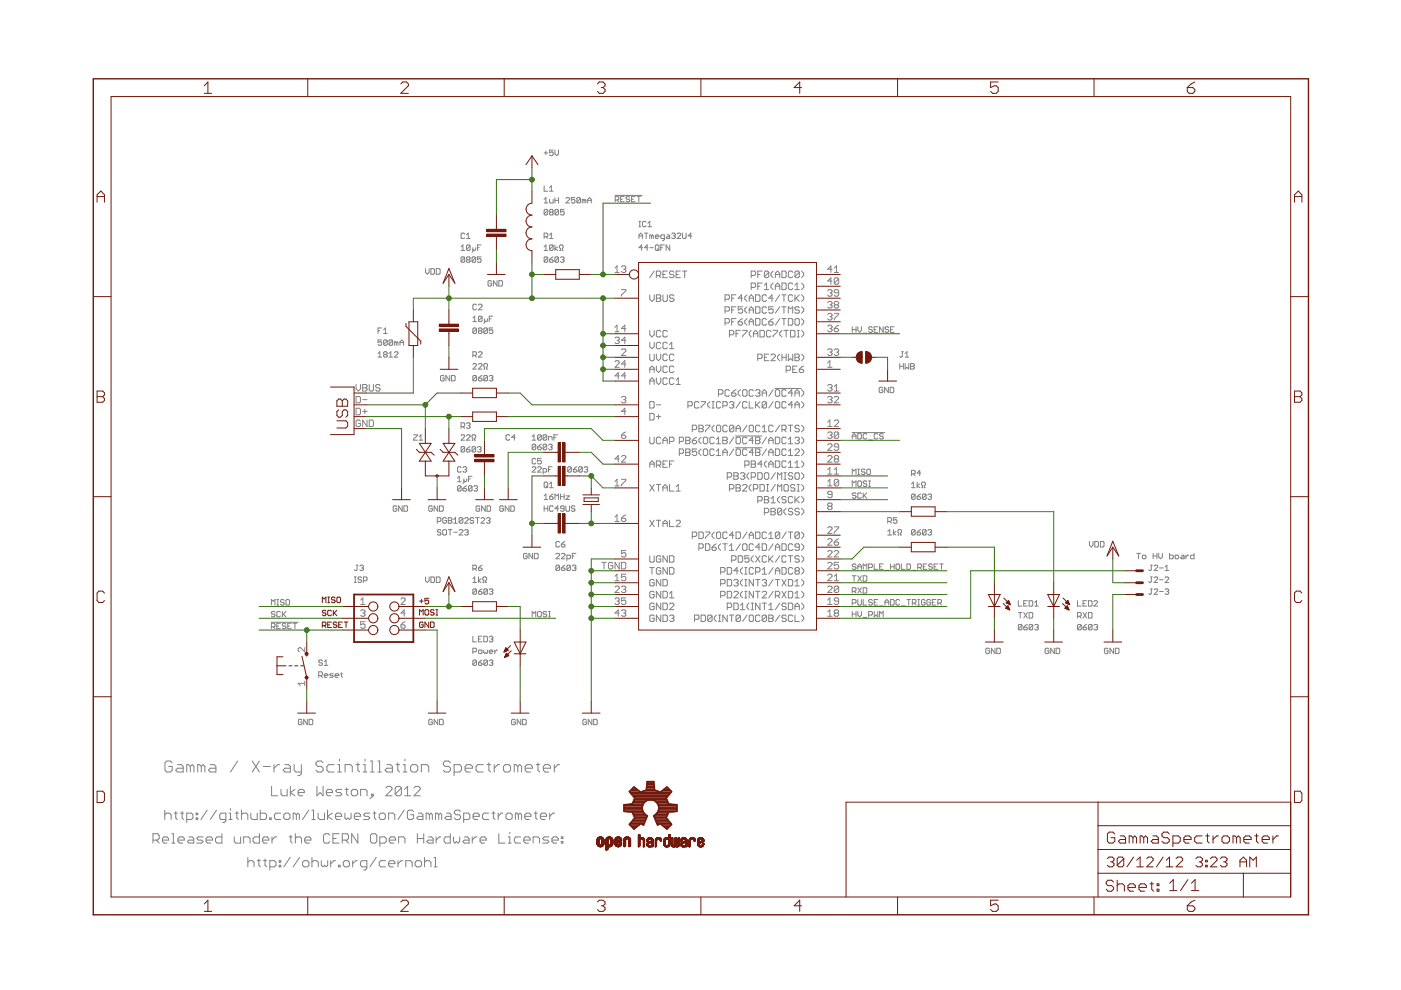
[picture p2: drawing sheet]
<svg xmlns="http://www.w3.org/2000/svg" width="297mm" height="210mm" viewBox="0 0 297 210" stroke-linecap="round" stroke-linejoin="round" font-family="sans-serif">
<g fill="none" stroke="#808080" stroke-width=".21">
<path d="M115.4 39.4v1.1h.7M115.4 32.4h.7M115.7 32v.8M116.5 39.8l.4-.4v1.1M117.3 31.8h-.8v.6l.4-.2 .4 .2-.2 .6h-.4l-.2-.2M117.7 31.8v.8l.3 .4 .4-.4v-.8M90.2 57v.7l.4 .4 .4-.4v-.7M91.4 57h.6l.1 .2v.7l-.1 .2h-.6zM92.5 57h.6l.2 .2v.7l-.2 .2h-.6zM97.8 53.1h.7M97.8 52.3l.3-.4v1.2M98.5 49.6l-.1-.2h-.5l-.1 .2v.8l.1 .2h.5l.1-.2"/>
<path d="M98.5 54.6l-.1-.1h-.5l-.1 .1v.8M98.5 54.6v.8l-.1 .2h-.5l-.1-.2M98.5 54.6l-.7 .8M98.9 50.6h.8M98.9 49.8l.4-.4v1.2M99.1 55.1l-.2-.3 .2-.3h.4l.2 .1-.2 .5M99.1 55.1l-.2 .1 .2 .4h.4l.2-.2-.2-.3M99.1 55.1h.4M99.7 52.1l-.2-.2h-.4l-.2 .2v.8M99.7 52.1v.8l-.2 .2h-.4l-.2-.2M99.7 52.1l-.8 .8M100.3 52.5v.8l-.2 .2"/>
<path d="M100.8 52.5v.4l-.2 .2-.3-.2M100.8 54.6l-.2-.1h-.3l-.2 .1v.8M100.8 54.6v.8l-.2 .2h-.3l-.2-.2M100.8 54.6l-.7 .8M101.2 52.5h.4M102 51.9h-.8v1.2M102 54.5h-.8v.6l.4-.3 .4 .3v.3l-.2 .2h-.4l-.2-.2M104.2 59.7l-.2-.2h-.4l-.1 .2v.7l.1 .2h.4l.2-.2v-.3h-.3M105.4 59.5v1.1l-.8-1.1v1.1M105.8 59.5h.6l.1 .2v.7l-.1 .2h-.6zM115.4 50.2h.5l.2-.2v-.4l-.2-.2h-.5v1.2M115.4 53.1h.7"/>
<path d="M115.4 42.3l.3-.4v1.1M115.4 52.3l.3-.4v1.2M115.4 43h.7M115.7 50.2l.4 .4M116.1 44.6l-.2-.2h-.4l-.1 .2v.8M116.1 54.6l-.2-.1h-.4l-.1 .1v.8M116.1 44.6v.8l-.2 .2h-.4l-.1-.2M116.1 54.6v.8l-.2 .2h-.4l-.1-.2M116.1 54.6l-.7 .8M116.1 44.6l-.7 .8M116.5 50.6h.8M116.5 42.3v.6l.2 .1h.6v-.7"/>
<path d="M116.5 55.1h.6l.2 .3-.2 .2h-.4l-.2-.2zM116.5 49.8l.4-.4v1.2M116.5 40.5h.8M116.7 45l-.2-.2 .2-.4h.4l.2 .2-.2 .4M116.7 45l-.2 .2 .2 .4h.4l.2-.2-.2-.4M116.7 45h.4M117.3 52.1l-.2-.2h-.4l-.2 .2v.8M117.3 52.1v.8l-.2 .2h-.4l-.2-.2M117.3 52.1l-.8 .8M117.3 54.5l-.8 .6M117.7 41.9v1.1M117.7 51.9v1.2"/>
<path d="M117.7 42.5h.7M118.2 52.3l-.5 .4 .5 .4M118.4 44.6l-.2-.2h-.3l-.2 .2v.8M118.4 54.6l-.2-.1-.5 .1v.8M118.4 41.9v1.1M118.4 44.6v.8l-.2 .2h-.3l-.2-.2M118.4 54.6v.8l-.2 .2-.5-.2M118.4 54.6l-.7 .8M118.4 44.6l-.7 .8M118.6 53.1h.2v-.4l-.2-.2v-.4l.2-.2h.4l.2 .2-.2 .6v.4h.2M118.8 54.6l.2-.1h.4l.2 .1-.2 .5M119.2 55.1h.2"/>
<path d="M119.4 55.1l.2 .1-.2 .4h-.4l-.2-.2M119.6 44.4h-.8v.6l.4-.2 .4 .2v.4l-.2 .2h-.4l-.2-.2M120 42.1l.2-.2h.4l.1 .2v.2l-.7 .7h.7M121.9 41.9h-.8v.6l.4-.2 .4 .2v.4l-.2 .1-.6-.1M123.1 42.1l-.2-.2h-.4l-.2 .2v.8M123.1 42.1v.8l-.2 .1h-.4l-.2-.1M123.1 42.1l-.8 .8M123.8 42.5l-.3-.2v.7M123.8 42.5v.5M123.8 42.5l.2-.2 .2 .2v.5M124.6 43v-.7l.4-.4 .4 .4v.7M124.6 42.5h.8"/>
<path d="M130.4 56.8l.4-.4v1.4M130.4 57.8h.9M130.4 41.4h5.8M130.4 42.4h.6l.2-.2v-.3l-.2-.3h-.6v1.2M130.8 42.4l.4 .4M131.6 42.2h.4M131.8 56.6l.2-.2h.5l.2 .2-.2 .5M132.2 57.1h.3M132.3 41.6h-.7v1.2h.7M132.5 57.1l.2 .2-.2 .5h-.5l-.2-.2M133.5 41.9l-.2-.3h-.4l-.2 .4 .2 .2h.4l.2 .4-.2 .2-.6-.2M133.9 42.2h.4"/>
<path d="M134.7 41.6h-.8v1.2h.8M135.1 41.6h.7M135.4 41.6v1.2M135.5 50.6v-.8l.4-.4 .3 .4v.8M135.5 50h.7M135.5 48.1h.4M135.5 46.9h.4M135.6 46.9v1.2M136.2 52.5h-.7l.5-.6v1.2M136.6 49.4h.8M137 47.1l-.2-.2h-.4l-.2 .2v.8l.2 .2h.4l.2-.2M137 49.4v1.2"/>
<path d="M137.4 47.3l.4-.4v1.2M137.4 52.5h-.8l.6-.6v1.2M137.4 48.1h.7M137.8 52.5h.7M138.1 50l-.3-.2v.8M138.1 50v.6M138.1 50l.3-.2 .1 .2v.6M138.7 57.5l-.9 1.4M138.9 50.2h.8l-.2-.4h-.4l-.2 .2v.4l.2 .2h.4M139.1 51.9h.4l.2 .2v.8l-.2 .2h-.4l-.2-.2v-.8zM139.2 58.4h.7l.2-.2v-.5l-.2-.2h-.7v1.4M139.3 52.7l.4 .4"/>
<path d="M139.6 58.4l.5 .5M140.1 52.5h.4M140.6 58.2h.4M140.9 50.6h-.6l-.2-.2 .2-.6h.6v1l-.4 .2M140.9 51.9h-.8v1.2M141.4 49.8h.4l.2 .2v.6h-.6l-.2-.2 .2-.2h.6M141.5 57.5h-.9v1.4h.9M142 51.9v1.2l-.8-1.2v1.2M142.4 49.6l.2-.2h.4l.2 .2-.2 .4M142.8 50h.2M142.9 57.7l-.3-.2h-.4l-.2 .4 .2 .3h.4l.3 .2v.3l-.3 .2h-.4l-.2-.2M143 50l.2 .2-.2 .4h-.4l-.2-.2"/>
<path d="M143.4 58.2h.4M143.6 49.6l.1-.2h.5l.1 .4-.7 .8h.7M144.2 57.5h-.8v1.4h.8M144.7 49.4v1l.2 .2h.4l.2-.2v-1M144.7 57.5h.9M145.2 57.5v1.4M146.7 50h-.8l.5-.6v1.2M159.3 58.4h.7l.2-.2v-.5l-.2-.2h-.7v1.4M160.7 58.2h.4M161.6 57.5h-.9v1.4M163 57.7l-.3-.2h-.4l-.2 .2v1M163 57.7v1l-.3 .2h-.4l-.2-.2"/>
<path d="M163 57.7l-.9 1M163.9 57.5l-.4 .4v.5l.4 .5M164.4 58.9v-1l.5-.4 .4 .4v1M164.4 58.2h.9M165.8 57.5h.7l.2 .2v1l-.2 .2h-.7zM168.1 57.7l-.2-.2h-.5l-.3 .2v1l.3 .2h.5l.2-.2M169.5 57.7l-.2-.2h-.5l-.3 .2v1M169.5 57.7v1l-.2 .2h-.5l-.3-.2M169.5 57.7l-1 1M169.9 57.5l.5 .4v.5l-.5 .5M176.4 57.1h-.9l.7-.7v1.4M176.4 59.6h-.9l.7-.7v1.4"/>
<path d="M176.9 56.8l.4-.4v1.4M176.9 57.8h.9M177.8 59.1l-.2-.2h-.5l-.2 .2v1M177.8 59.1v1l-.2 .2h-.5l-.2-.2M177.8 59.1l-.9 1M80.1 75l.4-.4v1.1M80.1 75.7h.8M80.1 70.1h.4M80.9 72.1h-.8v.5l.4-.1 .4 .1-.2 .6h-.3l-.3-.2M80.9 69.5h-.8v1.2M81.3 69.9l.4-.4v1.2M81.3 70.7h.8"/>
<path d="M81.5 75.2l-.2-.2 .2-.4h.4l.2 .2-.2 .4M81.5 75.2l-.2 .1 .2 .4 .6-.2-.2-.3M81.5 75.2h.4M82.1 72.2l-.6-.1-.2 .1v.8M82.1 72.2v.8l-.2 .2h-.4l-.2-.2M82.1 72.2l-.8 .8M82.5 75.7h.7M82.5 75l.4-.4v1.1M83.2 72.2v.8l-.1 .2h-.5l-.1-.2M83.2 72.2l-.1-.1h-.5l-.1 .1v.8M83.2 72.2l-.7 .8M83.6 74.8l.2-.2h.4l.2 .4-.8 .7h.8"/>
<path d="M84 72.6l.2-.1 .2 .1v.6M84 72.6l-.4-.1v.7M84 72.6v.6M84.8 73.2v-.7l.4-.4 .4 .4v.7M84.8 72.6h.8M94.2 79.8l-.2-.2-.6 .2v.8l.6 .2 .2-.2v-.4h-.4M95.3 79.6v1.2l-.8-1.2v1.2M95.7 79.6h.6l.2 .2v.8l-.2 .2h-.6zM100.3 77.3l.2-.2h.3l.2 .2-.7 1h.7M100.3 75.3h.5l.2-.1-.2-.6h-.5v1.1M100.3 67.4l.3-.4v1.2M100.3 68.2h.7"/>
<path d="M100.6 75.3l.4 .4M101 79.8l-.2-.2-.5 .2v.8M101 79.8v.8l-.2 .2-.5-.2M101 69.7l-.7 .8M101 69.7l-.2-.2h-.3l-.2 .2v.8M101 64.7l-.2-.2h-.3l-.2 .2v.8l.2 .2h.3l.2-.2M101 69.7v.8l-.2 .2h-.3l-.2-.2M101 79.8l-.7 .8M101.4 77.3l.2-.2h.4l.2 .2-.8 1h.8M101.4 74.8l.2-.2h.4l.2 .2v.2l-.8 .7h.8M101.4 64.7l.2-.2h.4l.2 .2v.2l-.8 .8h.8M101.6 70.1l-.2 .2 .2 .4h.4l.2-.2-.2-.4"/>
<path d="M101.6 70.1l-.2-.2 .2-.4h.4l.2 .2-.2 .4M101.6 70.1h.4M102.2 67.2v.8l-.2 .2h-.4l-.2-.2M102.2 79.6l-.8 .6M102.2 67.2l-.2-.2h-.4l-.2 .2v.8M102.2 67.2l-.8 .8M102.6 78.3h.2l-.2-.6 .2-.6h.4l.1 .2-.1 .6v.4h.1M102.8 67.6v.8l-.2 .2M103.3 79.8l-.1-.2h-.4l-.2 .2v.8M103.3 79.8v.8l-.1 .2h-.4l-.2-.2M103.3 69.7l-.1-.2h-.4l-.2 .2v.8M103.3 67.6v.4l-.1 .2-.4-.2"/>
<path d="M103.3 69.7v.8l-.1 .2h-.4l-.2-.2M103.3 79.8l-.7 .8M103.3 69.7l-.7 .8M103.7 79.8l.6-.2 .2 .2-.2 .4M103.7 67.6h.4M104.5 69.5h-.8v.6l.4-.2 .4 .2-.2 .6h-.4l-.2-.2M104.5 67h-.8v1.2M130.4 69.4l.4-.5v1.4M130.4 70.3h.9M130.4 76.7l.2-.2h.5l.2 .2v.2l-.9 1h.9M130.4 71.7l.2-.2h.5l.2 .2-.2 .5M130.8 72.2h.3"/>
<path d="M131.1 72.2l.2 .2-.2 .4h-.5l-.2-.2M131.3 79.7h-.9l.7-.7v1.4M131.8 61.4h.9v.3l-.9 .9v.2M131.8 74.2l.2-.2h.5l.2 .2v.2l-.9 1h.9M132.7 69.7h-.9l.7-.8v1.4M132.7 72.2h-.9l.7-.7v1.3M132.7 77.2h-.9l.7-.7v1.4M132.7 79.7h-.9l.7-.7v1.4M137.8 62.5v.9l.4 .5 .5-.5v-.9M137.8 70v1l.4 .4 .5-.4v-1M137.8 72.6v.9l.4 .4 .5-.4v-.9M137.8 75.1v1.1l.2 .3h.5l.2-.3v-1.1"/>
<path d="M137.8 79v-1l.4-.4 .5 .4v1M137.8 78.3h.9M139.2 62.5h.7l.2 .3-.2 .4 .2 .5-.2 .2h-.7zM139.2 75.1v.9l.4 .5 .5-.5v-.9M139.2 77.6v.9l.4 .5 .5-.5v-.9M139.2 63.2h.7M140.1 70.3l-.2-.3h-.5l-.2 .3v.9l.2 .2h.5l.2-.2M140.1 72.8l-.2-.2h-.5l-.2 .2v.9l.2 .2h.5l.2-.2M140.6 62.5v1.2l.2 .2h.4l.3-.2v-1.2M141.5 70.3l-.3-.3h-.4l-.2 .3v.9l.2 .2h.4l.3-.2M141.5 72.8l-.3-.2h-.4l-.2 .2v.9l.2 .2h.4l.3-.2M141.5 75.3l-.3-.2h-.4l-.2 .2v.9l.2 .3h.4l.3-.3"/>
<path d="M141.5 77.8l-.3-.2h-.4l-.2 .2v1l.2 .2h.4l.3-.2M142 73l.4-.4v1.3M142 73.9h.9M142.9 77.8l-.3-.2h-.4l-.2 .2v1l.2 .2h.4l.3-.2M142.9 62.8l-.3-.3h-.4l-.2 .5 .2 .2h.4l.3 .2v.3l-.3 .2h-.4l-.2-.2M142.9 75.3l-.3-.2h-.4l-.2 .2v.9l.2 .3h.4l.3-.3M153.7 68.5h.7l.3-.3v-.4l-.3-.3h-.7v1.4M153.7 63.4h.7l.3-.2v-.4l-.3-.3h-.7v1.4M153.7 65.9h.7l.3-.2v-.4l-.3-.3h-.7v1.4M154.7 71h.6l.3-.2v-.5l-.3-.3h-.6v1.4M155.1 63.2h.5M155.1 65.7h.5"/>
<path d="M155.1 68.2h.5M156.1 62.5h-1v1.4M156.1 65h-1v1.4M156.1 67.5h-1v1.4M156.1 70.8h.4M156.5 68.2h.7l.2 .5-.2 .2h-.5l-.2-.2zM157 70h-.9v1.4M157.4 70h1v.3l-1 .9v.2M157.4 65h-.9v.7l.5-.2 .4 .2v.5l-.2 .2h-.5l-.2-.2M157.4 63.2h-.9l.7-.7v1.4M157.4 67.5l-.9 .7M158.4 62.5l-.5 .5v.4l.5 .5"/>
<path d="M158.4 65l-.5 .5v.4l.5 .5M158.4 67.5l-.5 .5v.5l.5 .4M158.8 63.9v-.9l.5-.5 .4 .5v.9M158.8 66.4v-.9l.5-.5 .4 .5v.9M158.8 68.9v-.9l.5-.5 .4 .5v.9M158.8 63.2h.9M158.8 65.7h.9M158.8 68.2h.9M159.3 60.9h.7l.2-.2v-.5l-.2-.2h-.7v1.4M159.3 70l-.5 .5v.5l.5 .4M159.7 71.4v-.9l.5-.5 .5 .5v.9M159.7 70.8h1"/>
<path d="M160.2 62.5h.7l.2 .3v.9l-.2 .2h-.7zM160.2 65h.7l.2 .3v.9l-.2 .2h-.7zM160.2 67.5h.7l.2 .3v.9l-.2 .2h-.7zM160.7 76h.7l.2-.2v-.5l-.2-.2h-.7v1.4M160.7 60.7h.4M161.1 70h.8l.2 .3v.9l-.2 .2h-.8zM161.6 60h-.9v1.4M162.1 60.5l.4-.5v1.4M162.1 75.8h.4M162.1 61.4h.9M162.5 62.8l-.2-.3h-.4l-.3 .3v.9l.3 .2h.4l.2-.2M162.5 65.3l-.2-.3h-.4l-.3 .3v.9l.3 .2h.4l.2-.2"/>
<path d="M162.5 67.8l-.2-.3h-.4l-.3 .3v.9l.3 .2h.4l.2-.2M163 75.1h-.9v1.4h.9M163 68.2h.7l.2 .5-.2 .2h-.5l-.2-.2zM163.5 70.3l-.3-.3h-.5l-.2 .3v.9l.2 .2h.5l.3-.2M163.5 75.3l.2-.2h.4l.3 .2v.2l-.9 1h.9M163.9 70h1v.3l-1 .9v.2M163.9 65h-.9v.7l.7-.2 .2 .2v.5l-.2 .2h-.5l-.2-.2M163.9 60l-.4 .5v.4l.4 .5M163.9 63.2h-.9l.7-.7v1.4M163.9 67.5l-.9 .7M164.4 61.4v-.9l.5-.5 .4 .5v.9M164.4 60.7h.9"/>
<path d="M165.3 75.1l-.4 .4v.5l.4 .5M165.3 62.5l-.9 1.4M165.3 65l-.9 1.4M165.3 67.5l-.9 1.4M165.8 60h.7l.2 .2v1l-.2 .2h-.7zM165.8 75.1v1.4M165.8 70l-.5 .5v.5l.5 .4M165.8 75.8h.9M165.8 62.5h.9M165.8 65h.9M165.8 67.5h.9M166.2 70h.9"/>
<path d="M166.2 62.5v1.4M166.2 65v1.4M166.2 67.5v1.4M166.7 78.5h.7l.2-.2v-.5l-.2-.2h-.7v1.4M166.7 70v1.4M166.7 75.1v1.4M167.1 66.4v-1.4l.5 .5 .5-.5v1.4M167.1 67.5h.8l.2 .3v.9l-.2 .2h-.8zM167.1 75.1v1.4l.5-.5 .5 .5v-1.4M167.6 70h.7l.2 .3v.9l-.2 .2h-.7zM168.1 62.8l-.2-.3h-.5l-.3 .3v.9l.3 .2h.5l.2-.2M168.1 78.3h.4"/>
<path d="M168.1 60.2l-.2-.2h-.5l-.3 .2v1l.3 .2h.5l.2-.2M168.5 60.5l.5-.5v1.4M168.5 75.1h.8l.2 .2-.2 .5 .2 .4-.2 .3h-.8zM168.5 62.5v1.4M168.5 67.8l.3-.3h.5l.2 .3v.9l-.2 .2h-.5l-.3-.2zM168.5 75.8h.8M168.5 61.4h1M168.8 63.2l.7 .7M169 70h.5M169 71.4h.5M169 77.6h-.9v1.4h.9M169.3 70v1.4"/>
<path d="M169.5 78.3h.6l.3 .2v.3l-.3 .2h-.4l-.2-.2zM169.5 65.3l-.2-.3h-.5l-.3 .3 .3 .4h.5l.2 .2-.2 .5h-.5l-.3-.2M169.5 62.5l-1 .9M169.9 67.5l.5 .5v.5l-.5 .4M169.9 60l.5 .5v.4l-.5 .5M169.9 65l.5 .5v.4l-.5 .5M169.9 62.5l.5 .5v.4l-.5 .5M169.9 70l.5 .5v.5l-.5 .4M169.9 75.1l.5 .4v.5l-.5 .5M170.4 77.6l-.9 .7M175.5 74.2l.2-.2h.5l.2 .2v.2l-.2 .3M175.5 77.9h.9"/>
<path d="M175.5 76.9l.4-.4v1.4M175.5 61.7l.2-.3h.5l.2 .3v.2l-.2 .2M175.5 64.2l.2-.3h.5l.2 .3-.2 .4M175.5 66.7l.2-.3h.5l.2 .3v.2l-.2 .2M175.5 69.2l.2-.3h.5l.2 .3-.2 .5M175.9 69.7h.3M175.9 74.7h.3M175.9 62.1h.3M175.9 64.6h.3M175.9 67.1h.3M176.2 69.7l.2 .2-.2 .4h-.5l-.2-.2M176.2 74.7l.2 .2-.2 .5h-.5l-.2-.3"/>
<path d="M176.2 62.1l.2 .2-.2 .5h-.5l-.2-.2M176.2 64.6l.2 .2v.3l-.2 .2h-.5l-.2-.2M176.2 67.1l.2 .3-.2 .4h-.5l-.2-.2M176.9 69.7h.7l.2 .2v.2l-.2 .2h-.5l-.2-.2zM176.9 74.2l.2-.2h.5l.2 .2v.2l-.2 .3M176.9 66.4h.9v.3l-.9 .9v.2M177.1 64.6l-.2-.2 .2-.5h.5l.2 .3-.2 .4M177.1 64.6l-.2 .2 .2 .5h.5l.2-.2v-.3l-.2-.2M177.1 64.6h.5M177.3 74.7h.3M177.6 74.7l.2 .2-.2 .5h-.5l-.2-.3M177.8 62.1h-.7l-.2-.2 .2-.5h.5l.2 .3v.9l-.2 .2h-.5l-.2-.2"/>
<path d="M177.8 68.9l-.9 .8M180.7 69.3v1.2M180.7 69.9h.8M181.5 69.3v1.2M181.9 69.3v.7l.4 .5 .3-.5v-.7M183 70.6h.8M185 69.5l-.2-.2h-.4l-.2 .4 .2 .2h.4l.2 .4-.2 .2h-.4l-.2-.2M185.3 69.9h.4M186.1 69.3h-.8v1.2h.8M187.3 69.3v1.2l-.8-1.2v1.2M188.4 69.5l-.2-.2h-.4l-.2 .4 .2 .2h.4l.2 .4-.2 .2h-.4l-.2-.2M188.8 69.9h.4"/>
<path d="M189.6 69.3h-.8v1.2h.8M190.8 77.1v1.2M190.8 77.7h.7M191.1 74.6h.4M191.3 74.6v.9l-.2 .2-.3-.2M191.5 77.1v1.2M191.9 77.1v1.2l.4-.4 .4 .4v-1.2M191.9 75.7h.8M191.9 75l.4-.4v1.1M193.1 77.7h.5M193.1 77.1h.5l.3 .2-.3 .4 .3 .3-.3 .3h-.5zM75.5 81.5v.9l.5 .5 .4-.5v-.9"/>
<path d="M75.5 84.1h.7l.2 .2v.9l-.2 .2h-.7zM75.5 86.6h.7l.2 .2v.9l-.2 .3h-.7zM76.4 89.3l-.2-.2h-.5l-.2 .2v.9l.2 .2h.5l.2-.2v-.4h-.4M76.9 81.5h.7l.2 .3-.2 .4 .2 .2v.3l-.2 .2h-.7zM76.9 84.7h.9M76.9 82.2h.7M76.9 87.2h.9M77.4 86.8v.9M77.8 89.1v1.3l-.9-1.3v1.3M78.3 89.1h.7l.2 .2v.9l-.2 .2h-.7zM78.3 81.5v1.2l.2 .2h.5l.2-.2v-1.2M80.6 81.8l-.2-.3h-.5l-.3 .3 .3 .4h.5l.2 .2-.2 .5h-.5l-.3-.2"/>
<path d="M87.7 92.2h.8v.2l-.8 .7v.2h.8M88.9 93.3h.7M88.9 92.6l.3-.4v1.1M97.8 92.4l.1-.2h.5l.1 .2v.2l-.7 .7h.7M97.8 90.4h.6l.1-.2-.1-.6h-.6v1.2M97.8 99.2l-.2-.2h-.4l-.2 .2v.7l.2 .2h.4l.2-.2M98.1 99.2l.3-.2h.3l.2 .2-.2 .4M98.1 90.4l.4 .4M98.5 94.9v.8l-.1 .1h-.5l-.1-.1M98.5 94.9l-.1-.2h-.5l-.1 .2v.8M98.5 94.9l-.7 .8M98.6 99.6h.1"/>
<path d="M98.7 99.6l.2 .1-.2 .4-.6-.2M98.9 89.9l.2-.3h.4l.2 .3-.2 .3M98.9 92.4l.2-.2h.4l.2 .2v.2l-.8 .7h.8M98.9 95.3h.6l.2 .4-.2 .1h-.4l-.2-.1zM99.3 90.2h.2M99.5 90.2l.2 .2-.2 .4h-.4l-.2-.2M99.7 94.7l-.8 .6M100.1 93.3h.2l-.2-.6v-.3l.2-.2 .5 .2v.3l-.2 .2v.4h.2M100.8 94.9l-.2-.2h-.3l-.2 .2v.8M100.8 94.9v.8l-.2 .1h-.3l-.2-.1M100.8 94.9l-.7 .8M101.2 94.9l.2-.2h.4l.2 .2-.2 .4"/>
<path d="M101.4 80.2h.6l.2 .4-.6 .2-.2-.2zM101.6 95.3h.2M101.8 95.3l.2 .1-.2 .4h-.4l-.2-.1M104.1 80.2h.2M104.3 80.2l.2 .2-.2 .4-.6-.2M108.1 92.4l-.2-.2-.6 .2v.7l.2 .2h.4l.2-.2M109.2 92.7h-.7l.6-.5v1.1M112.8 99.2l.2-.2h.4l.2 .3-.8 .8h.8M112.8 92.6l.4-.4v1.1M112.8 93.3h.8M113.6 94.4l-.2-.2h-.4l-.2 .2v.7M113.6 97.4l-.2-.2h-.4l-.2 .2v.8l.2 .2h.4l.2-.2"/>
<path d="M113.6 94.4v.7l-.2 .3h-.4l-.2-.3M113.6 94.4l-.8 .7M114 99.2l.2-.2h.4l.2 .2v.1l-.8 .8h.8M114 94.8h.6l.2 .3-.2 .3h-.4l-.2-.3zM114.8 97.2h-.8v.6l.4-.2 .4 .2v.4l-.2 .2h-.4l-.2-.2M114.8 92.4v.7l-.2 .2h-.4l-.2-.2M114.8 92.4l-.2-.2-.6 .2v.7M114.8 92.4l-.8 .7M114.8 94.2l-.8 .6M115.9 92.4l-.6-.2-.1 .2v.7M115.9 94.4l-.2-.2h-.4l-.1 .2v.7M115.9 92.4v.7l-.2 .2h-.4l-.1-.2"/>
<path d="M115.9 94.4v.7l-.2 .3h-.4l-.1-.3M115.9 92.4l-.7 .7M115.9 94.4l-.7 .7M116.3 94.4l.2-.2h.4l.2 .2-.2 .4M116.3 93.3v-.7h.6l.2 .1v.6M116.3 99.6h.4M116.7 94.8h.2M116.9 94.8l.2 .1-.2 .5h-.4l-.2-.3M117.1 99h-.8v1.1M117.4 92.7h.5M118.2 92.2h-.8v1.1M121.1 99.2v.7l-.1 .2-.6-.2"/>
<path d="M121.1 99.2l-.1-.2h-.4l-.2 .2v.7M121.1 99.2l-.7 .7M121.5 99.6h.6l.2 .3-.6 .2-.2-.2zM122.3 99l-.8 .6M123.5 99.2v.7l-.2 .2h-.4l-.2-.2M123.5 99.2l-.2-.2h-.4l-.2 .2v.7M123.5 99.2l-.8 .7M123.8 99.2l.2-.2h.4l.2 .2-.2 .4M124.2 99.6h.2M124.4 99.6l.2 .1-.2 .4-.6-.2M131.3 97.3h-.9l.7-.7v1.4M131.8 96.8l.2-.2h.5l.2 .2v.3l-.9 .9h.9"/>
<path d="M131.8 92.3h.7l.2 .4-.2 .2h-.5l-.2-.2zM131.8 84.3l.2-.2h.5l.2 .2-.2 .4M132.2 84.7h.3M132.5 84.7l.2 .2-.2 .5h-.5l-.2-.2M132.7 87.2h-.9l.7-.6v1.4M132.7 91.6l-.9 .7M137.8 81.5v-.9l.4-.5 .5 .5v.9M137.8 85.2h.7l.2 .2v.9l-.2 .2h-.7zM137.8 87.7h.7l.2 .2v.9l-.2 .3h-.7zM137.8 92.7v1.1l.2 .3h.5l.2-.3v-1.1M137.8 99.1v-.9l.4-.5 .5 .5v.9M137.8 80.8h.9"/>
<path d="M137.8 98.4h.9M139.2 80.1v1l.4 .4 .5-.4v-1M139.2 98.6h.7l.2-.2v-.5l-.2-.2h-.7v1.4M139.2 85.8h.9M139.2 88.3h.9M139.6 87.9v.9M139.6 98.6l.5 .5M140.1 92.9l-.2-.2h-.5l-.2 .2v.9l.2 .3h.5l.2-.3M140.6 94.1v-.9l.4-.5 .5 .5v.9M140.6 98.4h.4M140.6 93.4h.9M141.5 80.3l-.3-.2h-.4l-.2 .2v1l.2 .2h.4l.3-.2"/>
<path d="M141.5 97.7h-.9v1.4h.9M142 93.6h.6l.3-.2v-.5l-.3-.2h-.6v1.4M142 98.4h.4M142.9 80.3l-.3-.2h-.4l-.2 .2v1l.2 .2h.4l.3-.2M142.9 97.7h-.9v1.4M143.4 80.6l.4-.5v1.4M143.4 81.5h.8M144 96.1h.7l.2-.2v-.5l-.2-.2h-.7v1.4M144 93.6h.7l.2-.2v-.5l-.2-.2h-.7v1.4M145.4 95.2h.7l.2 .2-.2 .5 .2 .4-.2 .3h-.7zM145.4 92.7h.7l.2 .2-.2 .5 .2 .4-.2 .3h-.7zM145.4 93.4h.7"/>
<path d="M145.4 95.9h.7M145.8 86h.8l.2-.2v-.4l-.2-.2h-.8v1.3M146.8 91.1h.7l.2-.2v-.5l-.2-.2h-.7v1.3M146.8 93.4h.7l.2 .4-.2 .3h-.5l-.2-.3zM147.7 95.2h-.9v.7l.4-.2h.3l.2 .2v.4l-.2 .3h-.5l-.2-.3M147.7 92.7l-.9 .7M148.2 85.4l-.2-.2h-.5l-.3 .2v.9l.3 .2h.5l.2-.2M148.2 90.2h.7l.2 .2-.2 .5 .2 .2v.2l-.2 .2h-.7zM148.2 90.9h.7M148.6 95.2l-.4 .5v.4l.4 .5M148.6 85.2h1v.2l-1 .9v.2M148.6 92.7l-.4 .5v.4l.4 .5"/>
<path d="M149.3 92.7h.5l.2 .2v.9l-.2 .3h-.5l-.2-.3v-.9zM149.3 95.2h.5l.2 .2v.9l-.2 .3h-.5l-.2-.3v-.9zM149.6 90.2h.9v.2l-.9 .9v.2M150.5 85.2l-.5 .4v.4l.5 .5M151 86.5h.4M151 85.2h.4M151.2 85.2v1.3M151.4 92.9l-.2-.2h-.5l-.2 .2v.9l.2 .3h.5l.2-.3M151.4 95.4l-.2-.2h-.5l-.2 .2v.9l.2 .3h.5l.2-.3M151.4 90.2l-.4 .4v.5l.4 .4M151.9 93.2l.4-.5v1.4M151.9 95.7l.4-.5v1.4"/>
<path d="M151.9 96.6h.9M151.9 94.1h.9M152.1 90.2h.5l.2 .2v.9l-.2 .2h-.5l-.2-.2v-.9zM152.3 83.5h.7l.3-.2v-.4l-.3-.3h-.7v1.4M152.8 85.4l-.2-.2h-.5l-.2 .2v.9l.2 .2h.5l.2-.2M153.3 96.6v-.9l.4-.5 .5 .5v.9M153.3 86h.7l.2-.2v-.4l-.2-.2h-.7v1.3M153.3 92.7h.7l.2 .2-.2 .5 .2 .4-.2 .3h-.7zM153.3 93.4h.7M153.3 95.9h.9M154.2 90.4l-.2-.2h-.5l-.2 .2v.9l.2 .2h.5l.2-.2M154.7 85.4l.2-.2h.4l.3 .2v.2l-.3 .2"/>
<path d="M154.7 82.9l-.3-.3h-.4l-.3 .3v.9l.3 .2h.4l.3-.2M155.1 85.8h.2M155.1 83.3h.7l.3 .2v.3l-.3 .2h-.4l-.3-.2zM155.3 85.8l.3 .2v.3l-.3 .2h-.4l-.2-.2M155.6 90.4v.9l-.3 .2h-.4l-.2-.2M155.6 90.4l-.3-.2h-.4l-.2 .2v.9M155.6 92.7l-.9 1.4M155.6 95.2l-.9 1.4M155.6 90.4l-.9 .9M156 92.4h5.6M156 94.9h5.6M156.1 92.9l.2-.2h.4l.3 .2v.9l-.3 .3h-.4l-.2-.3z"/>
<path d="M156.1 91.5v-.9l.4-.4 .5 .4v.9M156.1 82.6l-1 .7M156.1 90.9h.9M156.3 95.2h.4l.3 .2v.9l-.3 .3h-.4l-.2-.3v-.9zM157 82.6l-.5 .5v.4l.5 .5M157 85.2l-.9 1.3M157.7 82.6h.4l.3 .3v.9l-.3 .2h-.4l-.3-.2v-.9zM157.9 98.6h.7l.2-.2v-.5l-.2-.2h-.7v1.4M158.4 92.9l-.3-.2h-.4l-.3 .2v.9l.3 .3h.4l.3-.3M158.4 85.4l-.3-.2h-.4l-.3 .2v.9l.3 .2h.4l.3-.2M158.4 95.4l-.3-.2h-.4l-.3 .2v.9l.3 .3h.4l.3-.3M158.4 90.2l-1 1.3"/>
<path d="M158.8 85.2v1.3h.9M159.1 90.2h.4l.2 .2v.9l-.2 .2h-.4l-.3-.2v-.9zM159.3 97.7h.7l.2 .2-.2 .5 .2 .5-.2 .2h-.7zM159.3 98.4h.7M159.7 93.4h-.9l.7-.7v1.4M159.7 82.9l-.2-.3h-.4l-.3 .3v.9l.3 .2h.4l.2-.2M159.7 95.9h-.9l.7-.7v1.4M160.2 82.9l.3-.3h.4l.2 .3-.2 .4M160.2 85.2v1.3M160.2 92.7h.7l.2 .2-.2 .5 .2 .4-.2 .3h-.7zM160.2 95.2h.7l.2 .2-.2 .5 .2 .4-.2 .3h-.7zM160.2 93.4h.7"/>
<path d="M160.2 95.9h.7M160.5 85.8l.6 .7M160.7 83.3h.2M160.9 83.3l.2 .2-.2 .5h-.4l-.3-.2M161.1 90.4l-.2-.2h-.4l-.3 .2v.9l.3 .2h.4l.2-.2M161.1 85.2l-.9 .8M161.6 90.6l.5-.4v1.3M161.6 84v-.9l.5-.5 .4 .5v.9M161.6 83.3h.9M161.6 98.4h-.9l.7-.7v1.4M161.6 91.5h.9M162.5 97.7l-.4 .5v.4l.4 .5"/>
<path d="M162.5 85.4v.9l-.2 .2h-.4l-.3-.2M162.5 85.4l-.2-.2h-.4l-.3 .2v.9M162.5 85.4l-.9 .9M162.5 92.7l-.9 1.4M162.5 95.2l-.9 1.4M163 94.1v-.9l.5-.5 .4 .5v.9M163 96.6v-.9l.5-.5 .4 .5v.9M163 99.1v-.9l.5-.5 .4 .5v.9M163 98.4h.9M163 93.4h.9M163 95.9h.9M163.9 90.4l-.2-.2h-.5l-.2 .2v.9l.2 .2h.5l.2-.2"/>
<path d="M163.9 85.2l-.9 1.3M163.9 82.6l-.9 1.4M164.3 82.4h5.6M164.4 85.4l.2-.2h.5l.2 .2v.9l-.2 .2h-.5l-.2-.2zM164.4 92.7h.7l.2 .2v.9l-.2 .3h-.7zM164.4 95.2h.7l.2 .2v.9l-.2 .3h-.7zM164.4 97.7h.7l.2 .2v1l-.2 .2h-.7zM164.6 82.6h.5l.2 .3v.9l-.2 .2h-.5l-.2-.2v-.9zM165.3 90.2l-.9 1.3M165.8 91.1h.7l.2-.2v-.5l-.2-.2h-.7v1.3M166.2 91.1l.5 .4M166.7 92.9l-.2-.2h-.5l-.2 .2v.9l.2 .3h.5l.2-.3"/>
<path d="M166.7 85.4l-.2-.2h-.5l-.2 .2v.9l.2 .2h.5l.2-.2M166.7 82.9l-.2-.3h-.5l-.2 .3v.9l.2 .2h.5l.2-.2M166.7 95.4l-.2-.2h-.5l-.2 .2v.9l.2 .3h.5l.2-.3M166.7 97.9l-.2-.2h-.5l-.2 .2v1l.2 .2h.5l.2-.2M167.1 93.2l.5-.5v1.4M167.1 95.7l.5-.5v1.4M167.1 98.2l.5-.5v1.4M167.1 99.1h1M167.1 96.6h1M167.1 94.1h1M167.1 90.2h1M167.6 90.2v1.3"/>
<path d="M168.1 85.8h-1l.8-.6v1.3M168.1 83.3h-1l.8-.7v1.4M168.5 85.8h1M168.5 84v-.9l.5-.5 .5 .5v.9M168.5 86.5v-.9l.5-.4 .5 .4v.9M168.5 92.9l.3-.2h.5l.2 .2-.2 .5M168.5 95.4l.3-.2h.5l.2 .2v.3l-1 .9h1M168.5 98.2l.5-.5v1.4M168.5 83.3h1M168.5 99.1h1M169 93.4h.3M169.3 93.4l.2 .2-.2 .5h-.5l-.3-.3"/>
<path d="M169.5 90.4l-.2-.2h-.5l-.3 .2 .3 .5h.5l.2 .2-.2 .4h-.5l-.3-.2M169.9 95.2l.5 .5v.4l-.5 .5M169.9 82.6l.5 .5v.4l-.5 .5M169.9 85.2l.5 .4v.4l-.5 .5M169.9 90.2l.5 .4v.5l-.5 .4M169.9 92.7l.5 .5v.4l-.5 .5M169.9 97.7l.5 .5v.4l-.5 .5M175.5 94.3l.2-.2h.5l.2 .2v.3l-.9 .9h.9M175.5 84.3l.2-.2h.5l.2 .2-.2 .4M175.5 99.6l.4-.5v1.4M175.5 89.5l.4-.4v1.3M175.5 81.8l.2-.3h.5l.2 .3-.2 .4"/>
<path d="M175.5 91.8l.2-.2h.5l.2 .2v.3l-.2 .2M175.5 96.8l.2-.2h.5l.2 .2v.3l-.9 .9h.9M175.5 90.4h.9M175.9 84.7h.3M175.9 82.2h.3M175.9 92.3h.3M176.2 82.2l.2 .2-.2 .5h-.5l-.2-.2M176.2 84.7l.2 .2v.3l-.2 .2h-.5l-.2-.2M176.2 92.3l.2 .2v.2l-.2 .2h-.5l-.2-.2M176.9 84.3l.2-.2h.5l.2 .2v.2l-.9 .9h.9M176.9 99.6l.4-.5v1.4M176.9 82l.4-.5v1.4"/>
<path d="M176.9 89.3l.2-.2h.5l.2 .2v.2l-.9 .9h.9M176.9 82.9h.9M177.1 97.3l-.2-.2 .2-.5h.5l.2 .2-.2 .5M177.1 97.3l-.2 .2 .2 .5h.5l.2-.2v-.3l-.2-.2M177.1 97.3h.5M177.8 91.8l-.2-.2h-.5l-.2 .2v.9M177.8 94.8h-.7l-.2-.2 .2-.5h.5l.2 .2v.9l-.2 .3h-.5l-.2-.3M177.8 91.8v.9l-.2 .2h-.5l-.2-.2M177.8 91.8l-.9 .9M180.6 91.7h7M180.7 93.1v-.8l.4-.4 .4 .4v.8M180.7 92.5h.8"/>
<path d="M181.9 91.9h.5l.2 .2v.8l-.2 .2h-.5zM181.9 99.5h.4M182 99.5v1.1M183.4 99.6l-.2-.1h-.4l-.2 .1 .2 .5h.4l.2 .1-.2 .4h-.4l-.2-.2M183.8 92.1l-.2-.2-.6 .2v.8l.2 .2h.4l.2-.2M183.8 99.6l.2-.1h.4l.1 .1v.8l-.1 .2-.6-.2zM184.2 93.3h.8M186.1 92.1l-.2-.2h-.4l-.2 .2v.8l.2 .2 .6-.2M187.2 82.3l-.2-.2h-.4l-.2 .2v.8l.6 .2 .2-.2v-.4h-.4M187.3 92.1l-.2-.2-.6 .2 .2 .4h.4l.2 .2-.2 .4-.6-.2M188.4 82.1v1.2l-.9-1.2v1.2M188.7 82.1h.6l.2 .2v.8l-.2 .2h-.6z"/>
<path d="M75.5 119.8h.4M75.7 119.8v1l-.2 .2-.4-.2M84.1 107.5l-.2-.2h-.4l-.1 .2v.7l.1 .2 .6-.2v-.4h-.4M85.3 107.3v1.1l-.8-1.1v1.1M85.7 107.3h.5l.2 .2v.7l-.2 .2h-.5zM91.7 107.5l-.2-.2h-.4l-.2 .2v.7l.2 .2 .6-.2v-.4h-.4M92.7 110.6h.6l.2-.3-.2-.5h-.6v1.1M92.8 107.3v1.1l-.8-1.1v1.1M93.2 107.3h.6l.2 .2v.7l-.2 .2h-.6zM93.5 112.5l-.2-.2-.6 .2 .2 .3h.4l.2 .3-.2 .3-.6-.1M93.9 112.5l.2-.2 .6 .2v.8l-.2 .1-.6-.1zM94.7 110l-.2-.2h-.4l-.2 .2v.7l.2 .2h.4l.2-.2v-.4h-.4"/>
<path d="M95 109.8h.6l.2 .2-.2 .3 .2 .4-.2 .2h-.6zM95 110.3h.6M95 112.3h.8M95.4 112.3v1.1M96.2 110.9h.8M96.2 110.2l.4-.4v1.1M96.2 112.8h.8M97 101.4l.4-.4v1.1M97 102.1h.8M97.3 112.5l.2-.2 .6 .2v.2l-.8 .7h.8M97.8 103.2v.8l-.2 .1-.6-.1M97.8 103.2l-.2-.2h-.4l-.2 .2v.8"/>
<path d="M97.8 103.2l-.8 .8M98.1 110l-.2-.2h-.4l-.2 .2v.7M98.1 110v.7l-.2 .2h-.4l-.2-.2M98.1 103.6h.6l.2 .4-.5 .1-.3-.1zM98.1 110l-.8 .7M98.4 101.5v.8l-.3 .2M98.5 110l.2-.2h.4l.2 .2v.2l-.8 .7h.8M98.5 112.5l.2-.2h.4l.2 .2-.2 .3M98.9 112.8h.2M98.9 101.5v.4l-.2 .2-.3-.2M98.9 103l-.8 .6M99.1 112.8l.2 .3-.2 .3h-.4l-.2-.1"/>
<path d="M99.3 101.5h.4M100.1 103.2v.8l-.2 .1h-.4l-.2-.1M100.1 101h-.8v1.1M100.1 103.2l-.2-.2h-.4l-.2 .2v.8M100.1 103.2l-.8 .8M100.4 110l-.1-.2h-.4l-.2 .2 .2 .3h.4l.1 .3-.1 .3h-.4l-.2-.2M100.5 103.2l.2-.2h.4l.1 .2-.1 .4M100.8 109.8h.8M100.8 103.6h.3M101.1 103.6l.1 .1-.1 .4-.6-.1M101.2 109.8v1.1M101.7 107.5l-.2-.2h-.4l-.2 .2v.7l.6 .2 .2-.2v-.4h-.4"/>
<path d="M102 110l.2-.2h.3l.3 .2v.2l-.8 .7h.8M102.2 119.8l-.8 .6M102.9 107.3v1.1l-.8-1.1v1.1M103.1 110l.2-.2h.4l.2 .2-.2 .3M103.3 107.3h.6l.1 .2v.7l-.1 .2h-.6zM103.5 110.3h.2M103.7 110.3l.2 .3-.2 .3h-.4l-.2-.2M106.7 107.5l-.1-.2h-.4l-.2 .2v.7l.6 .2 .1-.2v-.4h-.3M107.9 107.3v1.1l-.8-1.1v1.1M108.3 107.3h.5l.3 .2v.7l-.3 .2h-.5zM111.8 117.5l-.2-.2h-.4l-.2 .2v.8l.2 .2h.4l.2-.2v-.4h-.4M112.9 117.3v1.2l-.7-1.2v1.2"/>
<path d="M113.3 117.3h.6l.2 .2v.8l-.2 .2h-.6zM115.2 100.1h.5l.2-.2v-.3l-.2-.3h-.5v1.2M115.4 107.8h.7M115.4 105.1l.3-.3v1.1M115.4 105.9h.7M115.4 107.3v1.1M115.5 102.2h.4l.2 .2v.8l-.2 .2h-.4l-.1-.2v-.8zM115.7 103l.4 .4M116.1 107.3v1.1M116.5 105.3h.6l.2 .4-.2 .2h-.4zM116.5 103.4h.8M116.5 102.6l.4-.4v1.2"/>
<path d="M117.3 107.5l-.2-.2h-.4l-.2 .2v.7l.2 .2h.4l.2-.2M117.3 104.8l-.8 .5M117.7 105.9v-1.1l.3 .3 .4-.3v1.1M117.9 117.5l.1-.2h.5l.1 .2v.2l-.7 .8h.7M118.4 107.8h-.7l.5-.5v1.1M118.6 115l-.1-.2h-.5l-.1 .2v.8l.1 .2h.5l.1-.2M118.8 105.3h.8M118.8 104.8v1.1M119 115.4h.6l.2 .4-.2 .2h-.4l-.2-.2zM119 117.5l.2-.2h.4l.2 .2v.2l-.8 .8h.8M119.6 107.8h-.6l-.2-.2 .2-.3h.4l.2 .2v.7l-.2 .2h-.4l-.2-.2M119.6 104.8v1.1"/>
<path d="M119.8 119.8l-.8 .6M119.8 114.8l-.8 .6M120 107.3v.9l.2 .2h.4l.1-.2v-.9M120 105.1h.7l-.7 .8h.7M120.2 118.5h.5l.3-.2v-.4l-.3-.2h-.5v1.2M121.3 117.9h.4M121.9 107.5l-.2-.2h-.4l-.2 .2 .2 .3h.4l.2 .2-.2 .4-.6-.2M122.1 117.3h-.8v1.2M127.6 119.2h.9M128.1 119.2v1.4M129.9 119.4l-.2-.2h-.5l-.2 .2v1l.2 .2h.5l.2-.2v-.5h-.4M130.4 110.6h.9"/>
<path d="M130.4 109.6l.4-.4v1.4M130.4 102.1l.4-.5v1.4M130.4 103h.9M131.3 119.2v1.4l-.9-1.4v1.4M131.8 109.9h.7l.2 .4-.2 .3h-.5l-.2-.3zM131.8 119.2h.7l.2 .2v1l-.2 .2h-.7zM131.8 101.6h.9v.3l-.9 .9v.2M132.7 116.7h-.9v.7l.7-.2 .2 .2v.5l-.2 .2h-.5l-.2-.2M132.7 109.2l-.9 .7M137.8 117.8v1.2l.2 .2h.5l.2-.2v-1.2M137.8 110.3l.9 1.4M137.8 102.7l.9 1.4"/>
<path d="M138.7 110.3l-.9 1.4M138.7 102.7l-.9 1.4M139.2 110.3h.9M139.2 102.7h.9M139.6 102.7v1.4M139.6 110.3v1.4M140.1 118.1l-.2-.3h-.5l-.2 .3v.9l.2 .2h.5l.2-.2v-.5h-.5M140.6 104.1v-.9l.4-.5 .5 .5v.9M140.6 111.7v-1l.4-.4 .5 .4v1M140.6 111h.9M140.6 103.4h.9M141.5 117.8v1.4l-.9-1.4v1.4"/>
<path d="M142 102.7v1.4h.9M142 110.3v1.4h.9M142 117.8h.6l.3 .3v.9l-.3 .2h-.6zM143.4 104.1h.8M143.4 110.5l.2-.2h.4l.2 .2v.2l-.8 1h.8M143.4 103.2l.4-.5v1.4M146.8 113.7h.7l.2-.2v-.5l-.2-.2h-.7v1.4M148.2 116.2h.7l.2-.2v-.4l-.2-.3h-.7v1.4M148.2 112.8h.7l.2 .2v.9l-.2 .3h-.7zM149.6 115.3h.7l.2 .3v.9l-.2 .2h-.7zM149.6 112.8h.9v.2l-.9 .9v.3M151 116h.6l.3 .5-.3 .2h-.4l-.2-.2z"/>
<path d="M151.4 112.8l-.4 .5v.4l.4 .5M151.9 115.3l-.9 .7M152.1 112.8h.5l.2 .2v.9l-.2 .3h-.5l-.2-.3v-.9zM152.8 115.3l-.5 .5v.4l.5 .5M153.3 115.3h.9M153.7 115.3v1.4M154.2 101.2h.7l.2-.3v-.5l-.2-.2h-.7v1.4M154.2 113l-.2-.2h-.5l-.2 .2v.9l.2 .3h.5l.2-.3M154.7 103.7h.6l.3-.3v-.4l-.3-.3h-.6v1.4M154.7 116.7h.9M154.7 115.8l.4-.5v1.4M155.1 118.8h.7l.3-.3v-.4l-.3-.3h-.7v1.4"/>
<path d="M155.6 100.2h.7l.2 .2v.3l-.2 .2 .2 .5-.2 .2h-.7zM155.6 100.9h.7M155.6 113.5h-.9l.6-.7v1.4M156.1 102.7h.6l.3 .3-.3 .4 .3 .3v.2l-.3 .2h-.6zM156.1 103.4h.6M156.1 112.8h.6l.3 .2v.9l-.3 .3h-.6zM156.5 117.8h.7l.2 .3v.9l-.2 .2h-.7zM157 100.4l.2-.2h.5l.2 .2v.3l-.2 .2M157 115.3l-.9 1.4M157.4 103l.3-.3h.4l.3 .3v.2l-1 .9h1M157.4 100.9h.3M157.7 100.9l.2 .3-.2 .4h-.5l-.2-.2"/>
<path d="M157.7 115.3h.4l.3 .3v.9l-.3 .2h-.4l-.3-.2v-.9zM158.4 112.8l-1 1.4M158.8 117.8h-.9v.7l.5-.2 .4 .2v.5l-.2 .2h-.5l-.2-.2M158.8 100.2l-.4 .5v.5l.4 .4M158.8 114.2v-.9l.5-.5 .4 .5v.9M158.8 113.5h.9M159.3 101.2h.7l.2-.3v-.5l-.2-.2h-.7v1.4M159.3 102.7l-.5 .5v.5l.5 .4M159.7 103.7h.8l.2-.3v-.4l-.2-.3h-.8v1.4M159.7 115.6l-.2-.3h-.4l-.3 .3v.9l.3 .2h.4l.2-.2M159.7 117.8l-.4 .5v.5l.4 .4M160.2 112.8h.7l.2 .2v.9l-.2 .3h-.7z"/>
<path d="M160.2 117.8l.9 1.4M160.7 100.2h.7l.2 .2v1l-.2 .2h-.7zM160.7 106.2h.7l.2-.3v-.4l-.2-.2h-.7v1.3M161.1 102.7h.8l.2 .3v.9l-.2 .2h-.8zM161.1 116h-.9l.7-.7v1.4M161.1 117.8l-.9 1.4M161.6 115.3h.7l.2 .3v.9l-.2 .2h-.7zM162.1 100.4l.2-.2h.4l.3 .2v1l-.3 .2h-.4l-.2-.2zM162.1 105.3h.6l.3 .2v.2l-.3 .2 .3 .5-.3 .2h-.6zM162.1 108.7h.6l.3-.2v-.5l-.3-.2h-.6v1.4M162.1 105.9h.6M162.5 104.1h.5"/>
<path d="M162.5 102.7h.5M162.5 118.1l-.2-.3h-.4l-.3 .3v.9l.3 .2h.4l.2-.2M162.5 113l-.2-.2h-.4l-.3 .2v.9l.3 .3h.4l.2-.3M162.7 102.7v1.4M163 117.8v1.4M163 113.3l.5-.5v1.4M163 114.2h.9M163.2 118.5l.7 .7M163.5 105.7l.4-.4v1.3M163.5 106.6h.9M163.5 107.8h.6l.3 .2-.3 .5 .3 .2v.2l-.3 .3h-.6zM163.5 108.5h.6"/>
<path d="M163.9 115.3l-.9 1.4M163.9 117.8l-.9 1M164.4 100.2l-.9 1.4M164.4 102.7l-.9 1.4M164.4 116.7v-.9l.5-.5 .4 .5v.9M164.4 116h.9M164.9 101.6v-1.4l.4 .5 .4-.5v1.4M164.9 104.1v-1.4l.4 .5 .4-.5v1.4M165.3 105.3l-.4 .4v.5l.4 .4M165.3 113l-.2-.2h-.5l-.2 .2v.9M165.3 113v.9l-.2 .3h-.5l-.2-.3M165.3 113l-.9 .9"/>
<path d="M165.3 117.8l-.9 1.4M165.7 108l-.2-.2h-.4l-.2 .2v.9M165.7 108v.9l-.2 .3h-.4l-.2-.3M165.7 108l-.8 .9M165.8 115.3h.7l.2 .3v.9l-.2 .2h-.7zM166.2 103l.3-.3h.4l.2 .3v.9l-.2 .2h-.4l-.3-.2zM166.2 101.6h.5M166.2 100.2h.5M166.5 100.2v1.4M166.7 105.5l-.2-.2h-.5l-.2 .2v.2l.2 .2h.5l.2 .5-.2 .2h-.5l-.2-.2M166.7 118.1l-.2-.3h-.5l-.2 .3v.9l.2 .2h.5l.2-.2M166.7 107.8l-.5 .4v.5l.5 .5"/>
<path d="M166.7 112.8l-.9 1.4M167.1 117.8h1M167.1 112.8h1M167.6 112.8v1.4M167.6 117.8v1.4M168.1 115.6l-.2-.3h-.5l-.3 .3v.9l.3 .2h.5l.2-.2M168.1 108l-.2-.2h-.5l-.3 .2 .3 .5h.5l.2 .2-.2 .5h-.5l-.3-.3M168.1 100.4l-.2-.2h-.5l-.3 .2v.3l.3 .2h.5l.2 .3-.2 .4h-.5l-.3-.2M168.1 105.5l-.2-.2h-.5l-.3 .2v.9l.3 .2h.5l.2-.2M168.5 103l-.2-.3h-.4l-.3 .3 .3 .4h.4l.2 .3-.2 .4h-.4l-.3-.2M168.5 100.4l.3-.2h.5l.2 .2v1l-.2 .2h-.5l-.3-.2zM168.5 105.3v1.3"/>
<path d="M168.8 105.9l.7 .7M169 104.1h.5M169 102.7h.5M169.3 102.7v1.4M169.5 118.1l-.2-.3h-.5l-.3 .3v.2l.3 .2h.5l.2 .3-.2 .4h-.5l-.3-.2M169.5 116h-.7l-.3-.2 .3-.5h.5l.2 .3v.9l-.2 .2h-.5l-.3-.2M169.5 108l-.2-.2h-.5l-.3 .2 .3 .5h.5l.2 .2-.2 .5h-.5l-.3-.3M169.5 113l-.2-.2h-.5l-.3 .2v.9M169.5 113v.9l-.2 .3h-.5l-.3-.3M169.5 105.3l-1 .9M169.5 113l-1 .9M169.9 100.2l.5 .5v.5l-.5 .4"/>
<path d="M169.9 102.7l.5 .5v.5l-.5 .4M169.9 105.3l.5 .4v.5l-.5 .4M169.9 107.8l.5 .4v.5l-.5 .5M169.9 112.8l.5 .5v.4l-.5 .5M169.9 115.3l.5 .5v.4l-.5 .5M169.9 117.8l.5 .5v.5l-.5 .4M175.5 116.9l.2-.2h.5l.2 .2v.3l-.9 .9h.9M175.5 111.9l.2-.2h.5l.2 .2v.3l-.9 .9h.9M175.5 103h.9M175.5 102.1l.4-.5v1.4M175.5 100.5h.9M175.5 114.5l.2-.3h.5l.2 .3v.2l-.9 .9h.9"/>
<path d="M175.5 119.4l.2-.2h.5l.2 .2v.3l-.9 .9h.9M175.7 107.3l-.2-.2v-.2l.2-.2h.5l.2 .2v.2l-.2 .2M175.7 107.3l-.2 .3 .2 .5h.5l.2-.3-.2-.5M175.7 107.3h.5M176.4 104.8h-.7l-.2-.2v-.2l.2-.2h.5l.2 .2v.9l-.2 .2h-.5l-.2-.2M176.9 116.9l.2-.2h.5l.2 .2v.3l-.9 .9h.9M176.9 111.7h.9v.2l-.9 .9v.3M176.9 100.5h.9M176.9 114.9h.7l.2 .2v.2l-.2 .3h-.5l-.2-.3zM177.8 101.9v.9l-.2 .2h-.5l-.2-.2M177.8 101.9l-.2-.3h-.5l-.2 .3v.9M177.8 119.2h-.9v.7l.7-.2 .2 .2v.5l-.2 .2h-.5l-.2-.2"/>
<path d="M177.8 101.9l-.9 .9M177.8 114.2l-.9 .7M180.7 100.6v-1.1l.4 .3 .4-.3v1.1M180.7 103.1v-1.1l.4 .3 .4-.3v1.1M181.5 119.8l-.2-.2h-.4l-.2 .4 .2 .2h.4l.2 .3-.2 .2-.6-.2M181.5 104.7l-.2-.2-.6 .2 .2 .4h.4l.2 .2-.2 .3h-.4l-.2-.2M181.9 100.6h.4M182 102h.4l.2 .2v.7l-.2 .2h-.4l-.1-.2v-.7zM182.6 104.7l-.2-.2h-.4l-.1 .2v.7l.1 .2h.4l.2-.2M183 104.5v1.1M183.2 105.1l.6 .5M183.8 102.2l-.2-.2h-.4l-.2 .2 .2 .4h.4l.2 .2-.2 .3h-.4l-.2-.2"/>
<path d="M183.8 104.5l-.8 .8M184.2 102h.3M184.2 103.1h.3M184.4 102v1.1M185.3 119.6v1.1h.8M187.3 119.6h-.8v1.1h.8M188.2 110.6h.6l.2-.3v-.3l-.2-.2h-.6v1.1M188.2 113.4h.8M188.2 112.7l.4-.4v1.1M188.6 110.6l.4 .3M188.8 119.6v1.1M189.4 112.3v1.1"/>
<path d="M189.6 119.6v1.1M190 112.7l-.6 .4 .6 .3M190.2 109.8h-.8v.5l.4-.1 .4 .1v.4l-.2 .2h-.4l-.2-.2M190.2 119.6h.4l.1 .2v.7l-.1 .2-.6-.2v-.7zM190.4 113.4h.2l-.2-.6v-.3l.2-.2 .5 .2v.3l-.2 .3v.3h.2M191.1 119.6v1.1h.8M192.3 119.6h.5l.3 .2v.7l-.3 .2h-.5zM193.3 100.5h.6l.1-.2v-.4l-.1-.2h-.6v1.2M193.3 102.6l.3-.4v1.2M193.3 103.4h.7M193.6 100.5l.4 .4M194 112.5l-.1-.2-.6 .2v.8"/>
<path d="M194 112.5v.8l-.1 .1-.6-.1M194 104.9v.8l-.1 .2h-.4l-.2-.2M194 104.9l-.1-.1-.6 .1v.8M194 112.5l-.7 .8M194 104.9l-.7 .8M194.4 112.8h.6l.2 .5-.6 .1-.2-.1zM194.4 105.3h.6l.2 .4-.2 .2h-.4zM194.4 102.2v1.2M195 102.6l-.6 .4 .6 .4M195.2 112.3l-.8 .5M195.2 104.8l-.8 .5M195.2 100.3h-.8l.6-.6v1.2"/>
<path d="M195.4 103.4h.2v-.4l-.2-.2v-.4l.2-.2h.4l.2 .2v.4l-.2 .2v.4h.2M196.4 112.5l-.2-.2h-.4l-.2 .2v.8M196.4 112.5v.8l-.2 .1h-.4l-.2-.1M196.4 104.9v.8l-.2 .2h-.4l-.2-.2M196.4 104.9l-.2-.1h-.4l-.2 .1v.8M196.4 112.5l-.8 .8M196.4 104.9l-.8 .8M196.5 119.6h-.7v1.1h.7M196.7 112.5l.6-.2 .2 .2-.2 .3M196.7 104.9l.6-.1 .2 .1-.2 .4M197.1 112.8h.2M197.1 105.3h.2"/>
<path d="M197.3 112.8l.2 .3-.2 .3-.6-.1M197.3 105.3l.2 .2-.2 .4h-.4l-.2-.2M197.7 119.8l-.2-.2h-.4l-.2 .4 .2 .2h.4l.2 .3-.2 .2-.6-.2M198.9 119.6h-.9v1.1h.9M199.2 119.6h.8M199.6 119.6v1.1M231 114.8v.8l.4 .4 .3-.4v-.8M232.1 114.8h.6l.2 .2v.8l-.2 .2h-.6zM233.3 114.8h.6l.2 .2v.8l-.2 .2h-.6zM241 117.3h.8M241.4 117.3v1.2M242.2 117.9l.2-.2h.3l.3 .2v.4l-.3 .2h-.3z"/>
<path d="M243.9 119.8h.4M244.1 119.8v1l-.2 .2-.3-.2M244.5 117.9h.8M244.5 117.3v1.2M245.3 117.3v1.2M245.7 117.3v.8l.4 .4 .3-.4v-.8M248 117.3v1.2h.5l.3-.2v-.4l-.3-.2h-.5M249.1 117.9l.2-.2h.4l.2 .2v.4l-.2 .2h-.4zM250.5 117.7h.4l.1 .2v.6h-.5l-.2-.2 .2-.2h.5M251.4 117.7v.8M252 117.7h-.2l-.4 .4M253.2 117.3v1.2h-.6l-.2-.2v-.4l.2-.2h.6"/>
<path d="M57.5 131.9h5.8M57.5 128.3v-1.2l.4 .4 .4-.4v1.2M57.5 132.9h.6l.2-.2-.2-.6h-.6v1.2M57.9 132.9l.4 .4M58.3 129.8l-.2-.2h-.4l-.2 .2 .2 .4h.4l.2 .2-.2 .4h-.4l-.2-.2M58.7 127.1h.4M58.7 128.3h.4M58.7 132.7h.4M58.9 127.1v1.2M59.4 129.8l-.1-.2-.6 .2v.8l.2 .2h.4l.1-.2M59.4 132.1h-.7v1.2h.7M59.9 129.6v1.2"/>
<path d="M60 130.2l.6 .6M60.3 127.3l-.3-.2h-.3l-.3 .4 .3 .2h.3l.3 .4-.3 .2h-.3l-.3-.2M60.6 132.4l-.2-.3h-.4l-.1 .4 .1 .2h.4l.2 .4-.2 .2h-.4l-.1-.2M60.6 129.6l-.7 .8M60.8 127.1h.4l.2 .2v.8l-.2 .2h-.4l-.2-.2v-.8zM61 132.7h.4M61.8 132.1h-.8v1.2h.8M62.2 132.1h.7M62.5 132.1v1.2M64.6 137.3v.9l-.9-.9-.5 .2v.5l.3 .2M75.1 123.5h.4M75.1 122.3h.4"/>
<path d="M75.3 122.3v1.2M76.3 120l.2-.2h.3l.3 .2-.3 .4M76.5 129.5l.2-.2h.4l.3 .2-.3 .5M76.5 127.2l.4-.4v1.4M76.5 128.2h.9M76.7 122.5l-.2-.2h-.4l-.2 .4 .2 .2h.4l.2 .4-.2 .2h-.4l-.2-.2M76.7 120.4h.1M76.8 120.4l.3 .2-.3 .4h-.3l-.2-.2M76.9 130h.2M77.1 123.1h.5l.2-.2-.2-.6h-.5v1.2M77.1 130l.3 .2v.3l-.3 .2h-.4l-.2-.2M77.4 131.8h-.9v.7l.6-.2 .3 .2v.5l-.3 .2h-.4l-.2-.2"/>
<path d="M85 127l.2-.2h.5l.2 .2v.2l-.9 1h.9M85 132.5h.7l.2 .5-.2 .2h-.5l-.2-.2zM85.9 130h-.9l.7-.7v1.4M85.9 131.8l-.5 .2-.4 .5M90.2 122.3v.8l.4 .4 .4-.4v-.8M91.4 122.3h.6l.1 .2v.8l-.1 .2h-.6zM92.5 122.3h.6l.2 .2v.8l-.2 .2h-.6zM100.3 120.6h.5l.2-.2-.2-.6h-.5v1.2M100.3 123.5h.7M100.3 134.9v1.2h.7M100.3 138.2h.5l.2-.6-.2-.2h-.5v1.2M100.3 122.7l.3-.4v1.2"/>
<path d="M100.6 120.6l.4 .4M101 125l-.2-.1-.5 .1v.8M101 125v.8l-.2 .2-.5-.2M101 125l-.7 .8M101.4 120.4h.6l.2 .4-.6 .2-.2-.2zM101.4 125.4h.6l.2 .4-.6 .2-.2-.2zM101.4 138l.2-.2h.4l.2 .2v.4l-.2 .2h-.4zM101.4 122.3v1.2M101.4 135.5h.4M102 122.7l-.6 .4 .6 .4M102.2 139.9l-.8 .6M102.2 134.9h-.8v1.2h.8"/>
<path d="M102.2 124.9l-.8 .5M102.4 123.5h.2v-.4l-.2-.2v-.4l.2-.2h.4l.2 .2v.4l-.2 .2v.4h.2M102.6 134.9h.6l.1 .2v.8l-.1 .2h-.6zM102.6 137.8v.6l.2 .2 .2-.2 .2 .2 .1-.2v-.6M103.3 125l-.1-.1h-.4l-.2 .1v.8M103.3 125v.8l-.1 .2h-.4l-.2-.2M103.3 125l-.7 .8M103.7 125l.6-.1 .2 .1-.2 .4M103.7 135.1l.2-.2h.4l.2 .2-.2 .4M103.7 138.2h.8l-.2-.4-.6 .2v.4l.2 .2h.4M104.1 125.4h.2M104.1 135.5h.2"/>
<path d="M104.3 125.4l.2 .2-.2 .4-.6-.2M104.3 135.5l.2 .2-.2 .4h-.4l-.2-.2M104.9 137.8v.8M105.5 137.8l-.6 .4M112.8 130.8v-1.2l.4 .4 .4-.4v1.2M114 129.8l.2-.2 .6 .2v.8l-.2 .2h-.4l-.2-.2zM115.9 129.8l-.2-.2h-.4l-.1 .2 .1 .4h.4l.2 .2-.2 .4h-.4l-.1-.2M116.3 129.6h.4M116.3 130.8h.4M116.5 129.6v1.2M118.6 120v.8l-.1 .2h-.5l-.1-.2M118.6 120l-.1-.2h-.5l-.1 .2v.8"/>
<path d="M118.6 120l-.7 .8M119 120.4h.6l.2 .4-.2 .2h-.4l-.2-.2zM121 120l-.3-.2h-.3l-.2 .2v.8M121 120v.8l-.3 .2h-.3l-.2-.2M121 120l-.8 .8M121.3 120l.2-.2h.4l.2 .2-.2 .4M121.7 120.4h.2M121.9 120.4l.2 .2-.2 .4h-.4l-.2-.2M130.4 123.1h.9M130.4 122.2l.4-.5v1.4M130.4 124.5l.2-.2h.5l.2 .2v.2l-.9 .9h.9M130.4 127l.2-.2h.5l.2 .2-.2 .4"/>
<path d="M130.8 127.4h.3M131.1 127.4l.2 .3-.2 .5h-.5l-.2-.3M131.3 130h-.9l.7-.7v1.4M131.8 124.5l.2-.2h.5l.2 .2-.2 .5M131.8 129.5l.2-.2h.5l.2 .2-.2 .5M132.2 130h.3M132.2 125h.3M132.5 130l.2 .2-.2 .5h-.5l-.2-.2M132.5 125l.2 .2-.2 .4h-.5l-.2-.2M132.7 121.7h-.9v.8l.4-.3h.3l.2 .3v.4l-.2 .2h-.5l-.2-.2M132.7 126.8h-.9v.6l.7-.2 .2 .2v.5l-.2 .3h-.5l-.2-.3M137.8 120.3h.9"/>
<path d="M138.2 120.3v1.4M138.7 128.1l-.2-.2h-.5l-.2 .2v1l.2 .2h.5l.2-.2v-.5h-.5M138.7 123.1l-.2-.2h-.5l-.2 .2v.9l.2 .2h.5l.2-.2v-.4h-.5M138.7 125.6l-.2-.2h-.5l-.2 .2v.9l.2 .3h.5l.2-.3v-.4h-.5M138.7 130.6l-.2-.2h-.5l-.2 .2v1l.2 .2h.5l.2-.2v-.5h-.5M140.1 120.6l-.2-.3h-.5l-.2 .3v.9l.2 .2h.5l.2-.2v-.5h-.5M140.1 122.9v1.3l-.9-1.3v1.3M140.1 125.4v1.4l-.9-1.4v1.4M140.1 127.9v1.4l-.9-1.4v1.4M140.1 130.4v1.4l-.9-1.4v1.4M140.6 122.9h.6l.3 .2v.9l-.3 .2h-.6zM140.6 125.4h.6l.3 .2v.9l-.3 .3h-.6z"/>
<path d="M140.6 127.9h.6l.3 .2v1l-.3 .2h-.6zM140.6 130.4h.6l.3 .2v1l-.3 .2h-.6zM141.5 120.3v1.4l-.9-1.4v1.4M142 120.3h.6l.3 .3v.9l-.3 .2h-.6zM142 128.1l.2-.2h.4l.3 .2v.2l-.9 1h.9M142 130.6l.2-.2h.4l.3 .2v.3l-.3 .2M142 126.8h.9M142 125.8l.4-.4v1.4M142.4 131.1h.2M142.6 131.1l.3 .2v.3l-.3 .2h-.4l-.2-.2M147.2 131.3h.8l.2-.2v-.5l-.2-.2h-.8v1.4M148.6 130.4h.7l.3 .2v1l-.3 .2h-.7z"/>
<path d="M151 130.6v1l-.3 .2h-.4l-.3-.2M151 130.6l-.3-.2h-.4l-.3 .2v1M151 130.6l-1 1M151.9 130.4l-.5 .5v.4l.5 .5M152.3 130.4h.5M152.3 131.8h.5M152.6 130.4v1.4M152.8 123.8h.7l.2-.2v-.5l-.2-.2h-.7v1.3M152.8 121.3h.7l.2-.3v-.4l-.2-.3h-.7v1.4M152.8 126.3h.7l.2-.2v-.5l-.2-.2h-.7v1.4M154.2 122.9h.7l.2 .2v.9l-.2 .2h-.7zM154.2 120.3h.7l.2 .3v.9l-.2 .2h-.7z"/>
<path d="M154.2 125.4h.7l.2 .2v.9l-.2 .3h-.7zM154.2 128.8h.7l.2-.2v-.5l-.2-.2h-.7v1.4M154.2 130.4v1.4l-.9-1.4v1.4M154.7 130.4h.9M155.1 130.4v1.4M155.6 123.1l.2-.2h.5l.2 .2-.2 .5M155.6 127.9h.7l.2 .2v1l-.2 .2h-.7zM155.6 125.6l.2-.2h.5l.2 .2v.2l-.9 1h.9M156.1 123.6h.2M156.3 123.6l.2 .2v.2l-.2 .2h-.5l-.2-.2M156.5 121h-.9l.7-.7v1.4M157 130.6v1l-.3 .2h-.4l-.2-.2"/>
<path d="M157 130.6l-.3-.2h-.4l-.2 .2v1M157 128.3l.4-.4v1.4M157 129.3h.9M157 130.6l-.9 1M157.4 120.3l-.4 .5v.5l.4 .4M157.4 122.9l-.4 .4v.5l.4 .4M157.4 125.4l-.4 .4v.5l.4 .5M157.9 122.9h.5M157.9 124.2h.5M157.9 121.7h.5M157.9 120.3h.5M157.9 125.4h.5"/>
<path d="M157.9 126.8h.5M158.1 120.3v1.4M158.1 122.9v1.3M158.1 125.4v1.4M158.4 130.4l-1 1.4M158.8 127.9l-.4 .4v.5l.4 .5M159.1 130.4h.4l.2 .2v1l-.2 .2h-.4l-.3-.2v-1zM159.3 127.9h.4M159.3 129.3h.4M159.5 127.9v1.4M159.7 120.6l-.2-.3h-.4l-.3 .3v.9l.3 .2h.4l.2-.2M159.7 122.9v1.3l-.9-1.3v1.3"/>
<path d="M159.7 125.4v1.4l-.9-1.4v1.4M160.2 122.9h.9M160.2 121.3h.7l.2-.3v-.4l-.2-.3h-.7v1.4M160.2 125.4h.9M160.7 122.9v1.3M160.7 125.4v1.4M161.1 127.9v1.4l-.9-1.4v1.4M161.1 130.6l-.2-.2h-.4l-.3 .2v1l.3 .2h.4l.2-.2M161.6 123.1l.3-.2h.4l.2 .2-.2 .5M161.6 121.7h.9M161.6 120.8l.5-.5v1.4M161.6 125.6l.3-.2h.4l.2 .2v.2l-.9 1h.9"/>
<path d="M161.6 127.9h.9M162.1 123.6h.2M162.1 127.9v1.4M162.3 123.6l.2 .2v.2l-.2 .2h-.4l-.3-.2M162.5 130.6l-.2-.2h-.4l-.3 .2v1M162.5 130.6v1l-.2 .2h-.4l-.3-.2M162.5 130.6l-.9 1M163 130.4h.7l.2 .2v.3l-.2 .2 .2 .2v.3l-.2 .2h-.7zM163 128.3l.5-.4v1.4M163 129.3h.9M163 131.1h.7M163.9 120.3l-.9 1.4"/>
<path d="M163.9 122.9l-.9 1.3M163.9 125.4l-.9 1.4M164.4 122.9h.9M164.4 121.7v-.9l.5-.5 .4 .5v.9M164.4 126.3h.7l.2-.2v-.5l-.2-.2h-.7v1.4M164.4 121h.9M164.9 122.9v1.3M164.9 126.3l.4 .5M165.3 127.9l-.9 1.4M165.3 130.4l-.9 1.4M165.8 120.3h.7l.2 .3v.9l-.2 .2h-.7zM165.8 122.9l.9 1.3"/>
<path d="M165.8 125.4l.9 1.4M166.7 128.1l-.2-.2h-.5l-.2 .4 .2 .3h.5l.2 .5-.2 .2h-.5l-.2-.2M166.7 130.6l-.2-.2h-.5l-.2 .2 .2 .5h.5l.2 .2-.2 .5h-.5l-.2-.2M166.7 122.9l-.9 1.3M166.7 125.4l-.9 1.4M167.1 122.9h.8l.2 .2v.9l-.2 .2h-.8zM167.1 125.4h.8l.2 .2v.9l-.2 .3h-.8zM167.1 127.9h.8l.2 .2v1l-.2 .2h-.8zM168.1 120.6l-.2-.3h-.5l-.3 .3v.9l.3 .2h.5l.2-.2M168.1 130.6l-.2-.2h-.5l-.3 .2v1l.3 .2h.5l.2-.2M168.5 124.2h1M168.5 129.3v-1l.5-.4 .5 .4v1"/>
<path d="M168.5 130.4v1.4h1M168.5 123.3l.5-.4v1.3M168.5 125.8l.5-.4v1.4M168.5 126.8h1M168.5 128.6h1M168.8 121l-.3 .3 .3 .4h.5l.2-.2-.2-.5M168.8 121l-.3-.2 .3-.5h.5l.2 .3-.2 .4M168.8 121h.5M169.9 120.3l.5 .5v.5l-.5 .4M169.9 122.9l.5 .4v.5l-.5 .4M169.9 125.4l.5 .4v.5l-.5 .5M169.9 127.9l.5 .4v.5l-.5 .5"/>
<path d="M169.9 130.4l.5 .5v.4l-.5 .5M175.5 122l.2-.3h.5l.2 .3v.2l-.9 .9h.9M175.5 130.7h.9M175.5 127.2l.4-.4v1.4M175.5 129.7l.4-.4v1.4M175.5 124.5l.2-.2h.5l.2 .2v.2l-.9 .9h.9M175.5 128.2h.9M176.9 123.1h.9M176.9 122.2l.4-.5v1.4M177.1 130l-.2 .2 .2 .5h.5l.2-.2v-.3l-.2-.2M177.1 130l-.2-.3 .2-.4h.5l.2 .2-.2 .5M177.1 130h.5"/>
<path d="M177.8 124.5l-.2-.2h-.5l-.2 .2v.9M177.8 127.4h-.7l-.2-.2 .2-.4h.5l.2 .2v.9l-.2 .3h-.5l-.2-.3M177.8 124.5v.9l-.2 .2h-.5l-.2-.2M177.8 124.5l-.9 .9M180.7 125.4h.6l.2-.2v-.4l-.2-.2h-.6v1.2M180.7 127.9h.6l.2-.2v-.4l-.2-.2h-.6v1.2M180.7 129.6v1.2M180.7 130.2h.8M180.7 122.1h.8M181.1 125.4l.4 .4M181.1 122.1v1.2M181.5 129.6v1.2"/>
<path d="M181.9 129.6v.8l.4 .4 .3-.4v-.8M181.9 120.7v-.7l.4-.4 .3 .4v.7M181.9 127.1v1l.1 .2h.4l.2-.2v-1M181.9 120.2h.7M181.9 124.6l.7 1.2M181.9 122.1l.7 1.2M182.6 124.6l-.7 1.2M182.6 122.1l-.7 1.2M183 124.6h.6l.2 .2v.8l-.2 .2h-.6zM183 120.7v-1.1l.4 .4 .4-.4v1.1M183 127.1v1.2h.8M183 122.1h.6l.2 .2v.7l-.2 .3h-.6z"/>
<path d="M183 131h.8M184.2 120.3h.6l.2-.1v-.4l-.2-.2h-.6v1.1M184.2 130.4h.6l.2-.2v-.4l-.2-.2h-.6v1.2M185 127.3l-.2-.2h-.4l-.2 .4 .2 .2h.4l.2 .4-.2 .2h-.4l-.2-.2M185.3 127.7h.4M185.3 129.6v1.2l.4-.4 .4 .4v-1.2M186.1 127.1h-.8v1.2h.8M186.5 130.8v-1.2l.4 .4 .4-.4v1.2M186.5 128.5h.8M186.5 120.2h.4M187.6 127.7h.8M187.6 128.3v-.8l.4-.4 .4 .4v.8"/>
<path d="M187.6 120.9h.8M188.8 127.1h.6l.2 .2v.8l-.2 .2h-.6zM188.8 120.2h.8M190.7 127.3l-.1-.2h-.4l-.2 .2v.8l.2 .2h.4l.1-.2M191.1 128.5h.8M192.3 127.1h.8M192.7 127.1v1.2M193.4 127.9h.6l.2-.2-.2-.6h-.6v1.2M193.4 120.9h.8M193.8 127.9l.4 .4M194.6 120.3h.6l.2-.1v-.4l-.2-.2h-.6v1.1M194.6 127.1h.4"/>
<path d="M194.6 128.3h.4M194.8 127.1v1.2M195 120.3l.4 .4M195.8 120.2h.3M196.1 127.3l-.2-.2h-.4l-.1 .2v.8l.1 .2h.4l.2-.2v-.4h-.3M197.3 127.3l-.2-.2h-.4l-.2 .2v.8l.2 .2h.4l.2-.2v-.4h-.4M197.7 127.7h.3M198 120.2h.4M198.4 127.1h-.7v1.2h.7M198.9 127.9h.5l.2-.2v-.4l-.2-.2h-.5v1.2M199.2 127.9l.4 .4M209.8 137.6l-.2-.2-.6 .2v.8l.2 .2h.4l.2-.2v-.4h-.4"/>
<path d="M211 137.4v1.2l-.8-1.2v1.2M211.3 137.4h.6l.2 .2v.8l-.2 .2h-.6zM215.9 129.9h.8M215.9 127.4v1.1h.8M216.3 129.9v1.1M216.7 132.6l-.2-.2h-.4l-.2 .2v.8M216.7 132.6v.8l-.2 .1h-.4l-.2-.1M216.7 132.6l-.8 .8M217.1 129.9l.7 1.1M217.1 133h.5l.2 .4-.2 .1h-.4l-.1-.1zM217.1 128h.3M217.8 129.9l-.7 1.1"/>
<path d="M217.8 132.4l-.7 .6M217.8 127.4h-.7v1.1h.7M218.2 129.9h.6l.2 .2v.7l-.2 .2h-.6zM218.2 127.4h.6l.2 .2v.7l-.2 .2h-.6zM219 132.6l-.2-.2-.6 .2v.8M219 132.6v.8l-.2 .1-.6-.1M219 132.6l-.8 .8M219.4 132.6l.2-.2h.3l.2 .2-.2 .4M219.4 128.5h.7M219.4 127.7l.4-.3v1.1M219.8 133h.1M219.9 133l.2 .2-.2 .3h-.3l-.2-.1"/>
<path d="M222.4 137.6l-.2-.2-.6 .2v.8l.2 .2h.4l.2-.2v-.4h-.4M223.5 137.4v1.2l-.7-1.2v1.2M223.9 137.4h.6l.2 .2v.8l-.2 .2h-.6zM228.4 130.7h.6l.2-.2v-.4l-.2-.2h-.6v1.1M228.4 127.4v1.1h.8M228.9 130.7l.3 .3M229.2 132.6l-.2-.2-.6 .2v.8M229.2 132.6v.8l-.2 .1-.6-.1M229.2 132.6l-.8 .8M229.6 133h.6l.2 .4-.6 .1-.2-.1zM229.6 129.9l.8 1.1M229.6 128h.4"/>
<path d="M230.4 129.9l-.8 1.1M230.4 132.4l-.8 .6M230.4 127.4h-.8v1.1h.8M230.8 129.9h.6l.1 .2v.7l-.1 .2h-.6zM230.8 127.4h.6l.1 .2v.7l-.1 .2h-.6zM231.5 132.6l-.1-.2-.6 .2v.8M231.5 132.6v.8l-.1 .1-.6-.1M231.5 132.6l-.7 .8M231.9 132.6l.6-.2 .2 .2-.2 .4M231.9 127.6l.2-.2h.4l.2 .2v.1l-.8 .8h.8M232.3 133h.2M232.5 133l.2 .2-.2 .3-.6-.1"/>
<path d="M234.9 137.6l-.2-.2-.5 .2v.8l.2 .2h.3l.2-.6h-.4M236.1 137.4v1.2l-.8-1.2v1.2M236.5 137.4h.6l.1 .2v.8l-.1 .2h-.6zM243.9 122.3h.4M243.9 124.9h.4M244.1 122.3v1l-.2 .2-.3-.2M244.1 124.9v.9l-.2 .2-.3-.2M244.7 122.5l.2-.2h.4l.2 .2-.8 1h.8M244.7 120l.2-.2h.4l.2 .4-.8 .8h.8M244.7 125l.2-.1h.4l.2 .1v.2l-.8 .8h.8M245.8 122.9h.8M245.8 120.4h.8"/>
<path d="M245.8 125.4h.8M247 122.5l.2-.2h.4l.2 .2-.8 1h.8M247 121h.8M247 125l.2-.1h.4l.2 .1-.2 .4M247 120.2l.4-.4v1.2M247.4 125.4h.2M247.6 125.4l.2 .2-.2 .4h-.4l-.2-.2M64 152.7l-.2-.2h-.4l-.1 .2v.8l.1 .2 .6-.2v-.4h-.4M64.6 144.4v1M64.6 144.9h-1.4l.5 .5M65.2 152.5v1.2l-.8-1.2v1.2M65.5 152.5h.6l.2 .2v.8l-.2 .2h-.6z"/>
<path d="M67.6 143.2h.6l.2-.2v-.4l-.2-.2h-.6v1.2M68 143.2l.4 .4M68.4 140.1l-.2-.2h-.4l-.2 .4 .2 .2h.4l.2 .4-.2 .2-.6-.2M68.8 140.3l.3-.4v1.2M68.8 143.2h.7l-.2-.3h-.4l-.1 .1 .1 .6h.4M68.8 141.1h.7M70.7 142.9h-.6l-.2 .1 .8 .4-.2 .2h-.6M71 143.2h.9l-.3-.3-.6 .1v.4l.3 .2h.3M72.2 142.9h.4M72.4 142.6v.8l.2 .2M91.7 152.7l-.2-.2h-.4l-.2 .2v.8l.2 .2 .6-.2v-.4h-.4M92.8 152.5v1.2l-.8-1.2v1.2"/>
<path d="M93.2 152.5h.6l.2 .2v.8l-.2 .2h-.6zM101 140.1l-.2-.2h-.3l-.2 .2v.8M101 140.1v.8l-.2 .2-.5-.2M101 140.1l-.7 .8M101.4 140.5h.6l.2 .4-.6 .2-.2-.2zM103.3 140.1v.8l-.1 .2h-.4l-.2-.2M103.3 140.1l-.1-.2h-.4l-.2 .2v.8M103.3 140.1l-.7 .8M103.7 140.1l.2-.2h.4l.2 .2-.2 .4M104.1 140.5h.2M104.3 140.5l.2 .2-.2 .4-.6-.2M109.3 152.7l-.2-.2h-.4l-.2 .2v.8l.6 .2 .2-.2v-.4h-.5"/>
<path d="M110.4 152.5v1.2l-.7-1.2v1.2M110.8 152.5h.6l.2 .2v.8l-.2 .2h-.6zM124.3 152.7l-.2-.2h-.3l-.2 .2v.8l.2 .2 .5-.2v-.4h-.3M125.5 152.5v1.2l-.8-1.2v1.2M125.9 152.5h.6l.1 .2v.8l-.1 .2h-.6zM32.4 178.1h1l.4-.3v-.7l-.4-.3h-1v2M33.1 178.1l.7 .7M34.4 178.1h1.3v-.3l-.3-.4h-.6l-.4 .4v.6l.4 .4h.6M34.9 171.8v2M34.9 172.7l.4-.3h.7l.3 .3v1.1M36.4 176.8h.4v2M36.4 178.8h.7"/>
<path d="M36.5 161.7l-.4-.3h-.7l-.4 .3v1.6l.4 .4h.7l.4-.4v-.8h-.8M36.9 172.4h.7M37.3 172.1v1.3l.3 .4M37.6 162.1h.8l.4 .4v1.2h-1.2l-.3-.4 .3-.4h1.2M37.7 178.1h1.4v-.3l-.4-.4h-.6l-.4 .4v.6l.4 .4h.6M38.3 172.4h.6M38.6 172.1v1.3l.3 .4M39.6 173.8h1l.3-.4v-.7l-.3-.3h-1v2M40.1 177.4h.6l.4 .4v1h-1l-.4-.4 .4-.3h1M40.4 162.5l-.4-.4h-.4v1.6M40.4 162.5v1.2M40.4 162.5l.3-.4 .4 .4v1.2"/>
<path d="M41.6 172.4h.3v.3h-.3zM41.6 173.4h.3v.4h-.3zM42.7 162.5l-.4-.4h-.4v1.6M42.7 162.5v1.2M42.7 162.5l.4-.4 .3 .4v1.2M43.1 177.4h-1.1l-.3 .4 .3 .3h.7l.4 .3-.4 .4h-1M43.7 178.1h1.4v-.3l-.4-.4h-.7l-.3 .4v.6l.3 .4h.7M43.9 171.8l-1.3 2M44.6 162.1h.8l.4 .4v1.2h-1.2l-.4-.4 .4-.4h1.2M45.9 171.8l-1.3 2M47 176.8v2h-1l-.3-.4v-.6l.3-.4h1M47.9 173.8h-1l-.3-.4v-.7l.3-.3h1v1.7l-.3 .3h-.4"/>
<path d="M48.6 172.4h.3v1.4M48.6 173.8h.6M48.9 171.4v.4M49.7 177.4v1l.3 .4h1v-1.4M49.9 172.4h.7M50.2 172.1v1.3l.4 .4M50.4 161.4l-1.5 2.3M51.2 172.7l.3-.3h.7l.3 .3v1.1M51.2 171.8v2M51.7 178.8v-1.4h1l.3 .4v1M53.2 172.4v1l.3 .4h1v-1.4M53.5 161.4l1.5 2.3"/>
<path d="M55 161.4l-1.5 2.3M55 176.8v2h-1l-.4-.4v-.6l.4-.4h1M55.2 171.8v2h1l.3-.4v-.7l-.3-.3h-1M55.7 178.1h1.3v-.3l-.3-.4h-.7l-.3 .4v.6l.3 .4h.7M55.8 162.5h1.5M57.2 173.4h.3v.4h-.3zM57.6 166.7v2h1.3M57.7 177.4v1.4M58.1 162.1v1.6M58.6 177.4h-.3l-.6 .7M59.3 162.1h-.4l-.8 .8M59.5 172.4h-1l-.3 .3v.7l.3 .4h1"/>
<path d="M59.6 167.4v1l.3 .3h1v-1.3M60.4 162.1h.8l.4 .4v1.2h-1.2l-.4-.4 .4-.4h1.2M60.5 172.4h.6l.4 .3v.7l-.4 .4h-.6l-.3-.4v-.7zM61.3 177.4h.6M61.6 166.7v2M61.6 177.1v1.3l.3 .4M62.4 162.1v1.2l.3 .4h1.2M62.5 167.4l-.9 .6 .9 .7M62.6 177.8l.4-.4h.6l.3 .4v1M62.6 176.8v2M62.8 172.7l-.3-.3h-.3v1.4M62.8 172.7v1.1"/>
<path d="M62.8 172.7l.3-.3 .4 .3v1.1M63.2 168h1.3v-.3l-.3-.3h-.6l-.4 .3v.7l.4 .3h.6M63.9 162.1v2l-.4 .3h-.4M64.6 178.1h1.3v-.3l-.3-.4h-.7l-.3 .4v.6l.3 .4h.7M65.5 171.8l-1.4 2M66.1 173.8h.7M66.1 171.8h.4v2M67.2 166.7v2l.7-.7 .6 .7v-2M67.4 172.4v1l.4 .4h1v-1.4M68.5 161.7l-.4-.3h-.7l-.4 .3v.4l.4 .4h.7l.4 .4v.4l-.4 .4h-.7l-.4-.4M69.2 168h1.3v-.3l-.3-.3h-.7l-.3 .3v.7l.3 .3h.7M69.4 171.8v2"/>
<path d="M69.9 177.1l-.3-.3h-.7l-.3 .3v1.3l.3 .4h.7l.3-.4M70.5 172.4l-1.1 .7 1.1 .7M70.6 177.8h.7M70.8 162.1h-1.1l-.4 .4v.8l.4 .4h1.1M71.1 173.1h1.3v-.4l-.3-.3h-.7l-.3 .3v.7l.3 .4h.7M71.6 163.7h.8M71.6 162.1h.4v1.6M71.9 176.8h-1.3v2h1.3M72 161v.4M72.5 167.4h-1l-.3 .3 .3 .3h.6l.4 .4-.4 .3h-.9M72.6 178.1h1l.3-.3v-.7l-.3-.3h-1v2M73.1 172.4v1l.3 .4 .4-.4 .3 .4 .3-.4v-1"/>
<path d="M73.2 163.7v-1.6h1.1l.4 .4v1.2M73.2 167.4h.6M73.2 178.1l.7 .7M73.5 167.1v1.3l.3 .3M74.5 167.7l.3-.3h.7l.3 .3v.7l-.3 .3h-.7l-.3-.3zM75.1 173.1h1.3v-.4l-.3-.3h-.7l-.3 .3v.7l.3 .4h.7M75.4 162.1h.9M75.9 161.7v1.6l.4 .4M75.9 176.8v2l-1.3-2v2M76.5 168.7v-1.3h1l.3 .3v1M77 163.7h.8M77 162.1h.4v1.6"/>
<path d="M77.4 161v.4M78.4 172.4h-1l-.3 .3 .3 .4h.7l.3 .3-.3 .4h-1M78.5 161.4h.4v2.3M78.5 163.7h.8M78.8 168.4h.3v.3h-.3zM78.9 176.8h.7l.3 .3v1.3l-.3 .4h-.7l-.4-.4v-1.3zM79.1 172.4h.6M79.1 168.7l-.6 .7M79.4 172.1v1.3l.3 .4M80.1 161.4h.4v2.3M80.1 163.7h.8M80.4 172.7l.3-.3h.7l.3 .3v.7l-.3 .4h-.7l-.3-.4z"/>
<path d="M80.5 178.8h1l.4-.4v-.6l-.4-.4h-1v2M81.8 167.1l.3-.4h.7l.3 .4v.3l-1.3 1.3h1.3M82 162.1h.8l.4 .4v1.2h-1.2l-.4-.4 .4-.4h1.2M82.4 173.8v-1.4h1l.3 .3v1.1M82.5 178.1h1.4v-.3l-.4-.4h-.6l-.4 .4v.6l.4 .4h.6M84 162.1h.7M84.3 161.7v1.6l.4 .4M84.5 178.8v-1.4h1l.4 .4v1M85.1 167.1v1.3l-.3 .3h-.7l-.3-.3M85.1 167.1l-.3-.4h-.7l-.3 .4v1.3M85.1 167.1l-1.3 1.3M85.5 163.7h.8"/>
<path d="M85.5 162.1h.4v1.6M85.7 171.8l-1.3 2M85.8 168.7h1.3M85.8 167.4l.6-.7v2M85.9 161v.4M87 162.5l.4-.4h.8l.4 .4v.8l-.4 .4h-.8l-.4-.4zM87.7 172.1l-.4-.3h-.6l-.3 .3v1.3l.3 .4h.6l.4-.4v-.7h-.7M87.8 167.1l.3-.4h.6l.4 .4v.3l-1.3 1.3h1.3M88.5 177.8h1.3M88.5 176.8v2M88.7 172.4h.6l.4 .3v1.1h-1l-.3-.4 .3-.3h1M89.3 163.7v-1.6h1.2l.4 .4v1.2"/>
<path d="M89.8 176.8v2M90.8 177.4h.7l.3 .4v1h-1l-.3-.4 .3-.3h1M91 172.7l-.3-.3h-.4v1.4M91 172.7v1.1M91 172.7l.4-.3 .3 .3v1.1M92.5 177.4v1.4M93 172.7l-.3-.3h-.4v1.4M93 172.7v1.1M93 172.7l.4-.3 .3 .3v1.1M93.5 177.4h-.4l-.6 .7M94.7 172.4h.6l.3 .3v1.1h-.9l-.4-.4 .4-.3h.9M95.5 176.8v2h-1l-.3-.4v-.6l.3-.4h1"/>
<path d="M95.5 161.7l-.4-.3h-.7l-.4 .3v.4l.4 .4h.7l.4 .4v.4l-.4 .4h-.7l-.4-.4M96.1 177.4v1l.3 .4 .4-.4 .3 .4 .4-.4v-1M96.3 163.7h1.2l.3-.4v-.8l-.3-.4h-1.2v2.3M97.6 172.1l-.3-.3h-.6l-.4 .3v.3l.4 .3h.6l.3 .4v.3l-.3 .4h-.6l-.4-.4M98.3 173.8h1l.3-.4v-.7l-.3-.3h-1v2M98.4 177.4h.7l.4 .4v1h-1.1l-.3-.4 .3-.3h1.1M98.6 162.9h1.6v-.4l-.5-.4h-.7l-.4 .4v.8l.4 .4h.7M100.1 177.4v1.4M100.3 173.1h1.3v-.4l-.3-.3h-.7l-.3 .3v.7l.3 .4h.7M101.1 177.4h-.3l-.7 .7M101.8 178.1h1.3v-.3l-.3-.4h-.7l-.3 .4v.6l.3 .4h.7M102.5 162.1h-1.2l-.4 .4v.8l.4 .4h1.2"/>
<path d="M103.2 162.1h.8M103.6 172.4h-1l-.3 .3v.7l.3 .4h1M103.6 161.7v1.6l.4 .4M104.3 172.4h.7M104.6 172.1v1.3l.4 .4M104.8 162.1v1.6M105.6 172.4v1.4M105.8 176.8v2h1.3M105.9 162.1h-.4l-.7 .8M106.6 172.4h-.3l-.7 .7M106.7 162.5l.4-.4h.8l.4 .4v.8l-.4 .4h-.8l-.4-.4zM107.3 172.7l.3-.3h.7l.3 .3v.7l-.3 .4h-.7l-.3-.4z"/>
<path d="M107.7 178.8h.7M107.7 177.4h.4v1.4M108.1 176.5v.3M109.8 162.5l-.4-.4h-.4v1.6M109.8 162.5v1.2M109.8 162.5l.4-.4 .4 .4v1.2M109.9 172.7l.3-.3 .4 .3v1.1M109.9 172.7l-.3-.3h-.3v1.4M109.9 172.7v1.1M110.4 177.4h-1l-.3 .4v.6l.3 .4h1M111.1 178.1h1.3v-.3l-.3-.4h-.7l-.3 .4v.6l.3 .4h.7M111.3 173.1h1.3v-.4l-.4-.3h-.6l-.3 .3v.7l.3 .4h.6"/>
<path d="M111.3 162.9h1.6v-.4l-.4-.4h-.8l-.4 .4v.8l.4 .4h.8M113 178.8v-1.4h1.1l.3 .4v1M113.3 172.4h.6M113.6 172.1v1.3l.3 .4M113.7 162.1h.7M114.1 161.7v1.6l.3 .4M114.6 173.1h1.3v-.4l-.3-.3h-.7l-.3 .3v.7l.3 .4h.7M115.2 162.9h1.5v-.4l-.4-.4h-.7l-.4 .4v.8l.4 .4h.7M116.4 177.4h-1l-.4 .4 .4 .3h.6l.4 .3-.4 .4h-1M116.6 172.4v1.4M117 178.1h1.4v-.3l-.4-.4h-.6l-.4 .4v.6l.4 .4h.6M117.5 162.1v1.6"/>
<path d="M117.6 172.4h-.4l-.6 .7M118.7 162.1h-.4l-.8 .8M119 178.4h.3v.4h-.3zM119 177.4h.3v.4h-.3zM52.5 181.8v2M52.5 182.8l.4-.3h.6l.4 .3v1M54.5 182.5h.7M54.9 182.1v1.4l.3 .3M55.8 182.5h.7M56.2 182.1v1.4l.3 .3M57.2 183.8h1l.3-.3v-.7l-.3-.3h-1v2M59.2 182.5h.3v.3h-.3z"/>
<path d="M59.2 183.5h.3v.3h-.3zM61.5 181.8l-1.3 2M63.5 181.8l-1.3 2M64.5 182.5h.7l.3 .3v.7l-.3 .3h-.7l-.4-.3v-.7zM66.1 182.8l.4-.3h.7l.3 .3v1M66.1 181.8v2M68.1 182.5v1l.4 .3 .3-.3 .3 .3 .4-.3v-1M70.1 182.5v1.3M71.1 182.5h-.3l-.7 .6M71.8 183.5h.3v.3h-.3zM72.8 182.8l.3-.3h.7l.3 .3v.7l-.3 .3h-.7l-.3-.3zM74.8 182.5v1.3"/>
<path d="M75.7 182.5h-.3l-.6 .6M77.8 183.8h-1l-.4-.3v-.7l.4-.3h1v1.6l-.4 .4h-.3M79.8 181.8l-1.4 2M81.8 182.5h-1.1l-.3 .3v.7l.3 .3h1.1M82.4 183.1h1.3v-.3l-.3-.3h-.7l-.3 .3v.7l.3 .3h.7M84.4 182.5v1.3M85.4 182.5h-.3l-.7 .6M86 183.8v-1.3h1l.4 .3v1M88.4 182.5h.6l.4 .3v.7l-.4 .3h-.6l-.4-.3v-.7zM90 182.8l.3-.3h.7l.4 .3v1M90 181.8v2M92 181.8h.3v2"/>
<path d="M92 183.8h.7"/>
</g>
<g fill="none" stroke="#72190b" stroke-width=".21">
<path d="M43.3 18.2l.8-.8v2.4M43.3 19.8h1.6M65.2 16.7v3.8M85 17.8l.4-.4h.8l.4 .4v.4l-1.6 1.6h1.6M106.9 16.7v3.8M126.7 17.8l.4-.4h.8l.4 .4v.4l-.4 .4M127.5 18.6h.4M127.9 18.6l.4 .4v.4l-.4 .4h-.8l-.4-.4M148.6 16.7v3.8M169.9 18.6h-1.5l1.2-1.2v2.4M190.3 16.7v3.8M211.6 17.4h-1.6v1.2l.8-.4h.4l.4 .4v.8l-.4 .4h-.8l-.4-.4"/>
<path d="M232 16.7v3.8M251.7 18.6h1.2l.4 .4v.4l-.4 .4h-.8l-.4-.4zM253.3 17.4l-.8 .4-.8 .8M23.5 20.5h250.2v169.7h-250.2zM20.6 42.9v-1.6l.8-.8 .8 .8v1.6M20.6 41.7h1.6M130.4 58.2h3M135.4 55.7h37.7v77.9h-37.7zM173.1 58.2h5M274.5 41.7h1.5M274.5 42.9v-1.6l.8-.8 .7 .8v1.6M19.8 62.9h3.7"/>
<path d="M130.4 70.8h5M130.4 75.8h5M130.4 78.3h5M130.4 63.2h5M130.4 73.3h5M173.1 70.8h5M173.1 75.8h5M173.1 78.3h5M173.1 60.7h5M173.1 63.2h5M173.1 65.7h5M173.1 68.2h5"/>
<path d="M273.7 62.9h3.7M20.6 82.9h1.2l.4 .4v.4l-.4 .4 .4 .4v.4l-.4 .4h-1.2zM20.6 84.1h1.2M130.4 85.8h5M130.4 98.4h5M130.4 93.4h5M130.4 88.3h5M130.4 80.8h5M173.1 85.8h5M173.1 83.3h5M173.1 98.4h5M173.1 93.4h5"/>
<path d="M173.1 95.9h5M173.1 90.9h5M274.5 82.9h1.1l.4 .4v.4l-.4 .4 .4 .4v.4l-.4 .4h-1.1zM274.5 84.1h1.1M19.8 105.3h3.7M130.4 111h5M130.4 103.4h5M130.4 118.5h5M173.1 103.4h5M173.1 118.5h5M173.1 100.9h5M173.1 105.9h5"/>
<path d="M173.1 108.5h5M173.1 113.5h5M173.1 116h5M273.7 105.3h3.7M22.2 125.8l-.4-.5h-.8l-.4 .5v1.5l.4 .4h.8l.4-.4M130.4 123.6h5M130.4 121h5M130.4 126.1h5M130.4 128.6h5M130.4 131.1h5M173.1 123.6h5M173.1 121h5"/>
<path d="M173.1 126.1h5M173.1 128.6h5M173.1 131.1h5M276 125.8l-.4-.5h-.8l-.3 .5v1.5l.3 .4h.8l.4-.4M19.8 147.7h3.7M123.5 151.2h3.7M125.4 148.7v2.5M273.7 147.7h3.7M20.6 167.7h1.2l.4 .5v1.5l-.4 .5h-1.2zM232.8 170.1v20.1M232.8 175.1h40.9M236.4 176.8l-.5-.4h-.7l-.4 .4v1.6l.4 .4h.7l.5-.4v-.8h-.8"/>
<path d="M237.5 177.2h.8l.3 .4v1.2h-1.1l-.4-.4 .4-.4h1.1M240.2 177.6l-.4-.4h-.4v1.6M240.2 177.6v1.2M240.2 177.6l.4-.4 .4 .4v1.2M242.5 177.6l-.4-.4h-.4v1.6M242.5 177.6v1.2M242.5 177.6l.4-.4 .4 .4v1.2M244.4 177.2h.8l.4 .4v1.2h-1.2l-.3-.4 .3-.4h1.2M247.9 176.8l-.4-.4h-.7l-.5 .4v.4l.5 .4h.7l.4 .4v.4l-.4 .4h-.7l-.5-.4M248.7 178.8h1.1l.4-.4v-.8l-.4-.4h-1.1v2.3M251 178h1.5v-.4l-.4-.4h-.7l-.4 .4v.8l.4 .4h.7M254.9 177.2h-1.2l-.4 .4v.8l.4 .4h1.2"/>
<path d="M255.6 177.2h.8M256 176.8v1.6l.4 .4M257.2 177.2v1.6M258.3 177.2h-.4l-.7 .8M259.5 177.2h.7l.5 .4v.8l-.5 .4h-.7l-.4-.4v-.8zM262.2 177.6l-.4-.4h-.4v1.6M262.2 177.6v1.2M262.2 177.6l.4-.4 .3 .4v1.2M263.7 178h1.6v-.4l-.4-.4h-.8l-.4 .4v.8l.4 .4h.8M266 177.2h.8M266.4 176.8v1.6l.4 .4M267.6 178h1.5v-.4l-.4-.4h-.7l-.4 .4v.8l.4 .4h.7"/>
<path d="M269.9 177.2v1.6M271.1 177.2h-.4l-.8 .8M273.7 170.1h-94.3v20.1M274.5 167.7h1.1l.4 .5v1.5l-.4 .5h-1.1zM43.3 191.7l.8-.8v2.3M43.3 193.2h1.6M65.2 190.2v3.8M85 191.2l.4-.3h.8l.4 .3v.5l-1.6 1.5h1.6M106.9 190.2v3.8M126.7 191.2l.4-.3h.8l.4 .3v.5l-.4 .3M127.5 192h.4M127.9 192l.4 .5v.4l-.4 .3h-.8l-.4-.3"/>
<path d="M148.6 190.2v3.8M169.9 192h-1.5l1.2-1.1v2.3M190.3 190.2v3.8M211.6 190.9h-1.6v1.1l.8-.3h.4l.4 .3v.9l-.4 .3h-.8l-.4-.3M232 190.2v3.8M232.8 185.1h40.9M232.8 180.1h40.9M234.8 182.1l.3-.4h.7l.4 .4v.3l-.4 .3M235.5 182.7h.3M235.8 182.7l.4 .4v.4l-.4 .3h-.7l-.3-.3M236.1 187l-.4-.4h-.8l-.4 .4v.4l.4 .4h.8l.4 .4v.3l-.4 .5h-.8l-.4-.5M236.9 186.6v2.4"/>
<path d="M236.9 187.8l.3-.4h.8l.4 .4v1.2M238.3 182.1l-.4-.4h-.7l-.3 .4v1.4M238.3 182.1v1.4l-.4 .3h-.7l-.3-.3M238.3 182.1l-1.4 1.4M239.2 188.2h1.5v-.4l-.4-.4h-.7l-.4 .4v.7l.4 .5h.7M240.3 181.7l-1.4 2.1M241 182.4l.7-.7v2.1M241 183.8h1.4M241.5 188.2h1.5v-.4l-.3-.4h-.8l-.4 .4v.7l.4 .5h.8M243.1 182.1l.4-.4h.6l.4 .4v.3l-1.4 1.4h1.4M243.8 187.4h.8M244.2 187v1.5l.4 .5"/>
<path d="M245.3 187.4h.4v.4h-.4zM245.3 188.5h.4v.5h-.4zM246.6 181.7l-1.4 2.1M247.3 183.8h1.4M247.3 182.4l.7-.7v2.1M248 187.3l.8-.8v2.3M248 188.8h1.5M249.4 182.1l.3-.4h.7l.4 .4v.3l-1.4 1.4h1.4M251.7 192h1.2l.4 .5v.4l-.4 .3h-.8l-.4-.3zM251.9 186.5l-1.6 2.3M252.6 188.8h1.6M252.6 187.3l.8-.8v2.3"/>
<path d="M253.3 190.9l-.8 .3-.8 .8M253.5 182.1l.4-.4h.7l.3 .4v.3l-.3 .3M254.2 182.7h.4M254.6 182.7l.3 .4v.4l-.3 .3h-.7l-.4-.3M255.6 182.4h.4v.3h-.4zM255.6 183.5h.4v.3h-.4zM256.6 182.1l.4-.4h.7l.3 .4v.3l-1.4 1.4h1.4M258.8 182.1l.3-.4h.7l.3 .4v.3l-.3 .3M259.4 182.7h.4M259.8 182.7l.3 .4v.4l-.3 .3h-.7l-.3-.3M262.9 182.7h1.4M262.9 183.8v-1.4l.7-.7 .7 .7v1.4"/>
<path d="M263.6 185.1v5.1M265 183.8v-2.1l.7 .7 .7-.7v2.1"/>
<circle cx="134.4" cy="58.2" r=".97"/>
</g>
<path d="M19.8 16.7h257.6v177.3h-257.6z" fill="none" stroke="#72190b" stroke-width=".3"/>
<path d="M181.9 74.9l.9-.4v2.5a1.27 1.27 0 0 1-1.2-.8 1.27 1.27 0 0 1 .3-1.3z" fill-rule="evenodd" fill="#72190b"/>
<path d="M181.9 74.9l.9-.4v2.5a1.27 1.27 0 0 1-1.2-.7 1.27 1.27 0 0 1 .3-1.4z" fill="none" stroke="#72190b" stroke-width=".21"/>
<path d="M183.5 74.5a1.25 1.25 0 0 1 1.3 1.3 1.25 1.25 0 0 1-1.3 1.2z" fill-rule="evenodd" fill="#72190b"/>
<g fill="none" stroke="#72190b" stroke-width=".21">
<path d="M180.6 75.8h.9M183.5 74.5a1.25 1.25 0 0 1 1.3 1.3 1.25 1.25 0 0 1-1.3 1.2zM184.8 75.8h.9M188.2 78.3v2.5M88.3 95.3l.6 .6h2.5l.6 .6M88.9 94h2.5l-1.2 1.9zM90.2 95.9l1.2 1.9h-2.5zM90.2 97.8v3.1h5v-3.1M90.2 90.9v3.1M93.3 95.3l.6 .6h2.5l.7 .6M93.9 94h2.5l-1.2 1.9zM95.2 95.9l1.2 1.9h-2.5z"/>
<path d="M95.2 90.9v3.1M186.3 80.8h3.8"/>
</g>
<path d="M92.5 100.7h.3v.4h-.3z" fill-rule="evenodd" fill="#72190b"/>
<g fill="none" stroke="#72190b" stroke-width=".21">
<path d="M115.3 58.2h2.5M117.8 57.2h5v2h-5zM122.8 58.2h2.6M86.1 68.6v.6l3.1 3.1v.7M86.7 68.2h1.9v5.1h-1.9zM87.6 65.7v2.5M87.6 73.3v2.5M93.3 78.3h3.8M95.2 68.2v.5M95.2 70.3v.5M95.2 75.8v2.5M97.7 88.3h2.5"/>
<path d="M97.7 83.3h2.5M100.2 87.4h5.1v1.9h-5.1zM100.2 82.3h5.1v2h-5.1zM105.3 88.3h2.4M105.3 83.3h2.4M83.2 105.9h3.8M85.1 103.4v2.5M90.8 105.9h3.7M92.5 100.7h.3v.4h-.3zM92.7 103.4v2.5M100.8 105.9h3.8M102.7 103.4v2.5"/>
<path d="M105.9 105.9h3.8M107.7 103.4v2.5M110.9 116h3.7M112.8 113.5v2.5M123.6 104.9h3.5M123.6 107h3.5M123.8 105.6h3v.7h-3zM125.4 103.4v1.5M125.4 107v1.5M68.3 127.8v-1.2l.4 .4 .4-.4v1.2M68.3 132.7h.6l.2-.2-.2-.6h-.6v1.1M68.7 132.7l.4 .3"/>
<path d="M69.1 129.6l-.2-.2-.6 .2 .2 .3h.4l.2 .3-.2 .3h-.4l-.2-.2M69.5 132.5h.4M69.5 127.8h.4M69.5 126.6h.4M69.7 126.6v1.2M70.3 131.9h-.8v1.1h.8M70.3 129.6l-.2-.2-.6 .2v.7l.2 .2h.4l.2-.2M70.7 129.4v1.1M70.8 129.9l.6 .6M71 126.8l-.2-.2h-.3l-.2 .4 .2 .2h.3l.2 .4-.2 .2h-.3l-.2-.2M71.4 132.1l-.2-.2h-.4l-.1 .4 .1 .2h.4l.2 .4-.2 .1h-.4l-.1-.1M71.4 129.4l-.7 .8"/>
<path d="M71.6 126.6h.4l.2 .2v.8l-.2 .2h-.4l-.2-.2v-.8zM71.8 132.5h.4M72.6 131.9h-.8v1.1h.8M72.6 128.6h5.6M72.6 131.1h5.6M72.6 133.6h5.6M73 131.9h.8M73.4 131.9v1.1M84.6 128.6h5.6M84.6 131.1h5.6M84.6 133.6h5.6M89 130.4v-1.1l.3 .3 .4-.3v1.1"/>
<path d="M89 127.4h.7M89.3 127.1v.7M89.7 132.1l-.2-.2h-.3l-.2 .2v.8l.5 .1 .2-.1v-.4h-.4M90.1 129.4l.2-.1 .6 .1v.8l-.2 .2h-.4l-.2-.2zM90.9 126.9h-.8v.5l.4-.2 .4 .2v.4l-.2 .2h-.4l-.2-.2M90.9 131.9v1.1l-.8-1.1v1.1M91.3 131.9h.5l.2 .2v.8l-.2 .1h-.5zM92 129.4l-.2-.1h-.3l-.2 .1 .2 .4h.3l.2 .2-.2 .4h-.3l-.2-.2M92.4 129.3h.4M92.4 130.4h.4M92.6 129.3v1.1M90.8 151.2h3.7"/>
<path d="M92.7 148.7v2.5"/>
<circle cx="79.1" cy="133.6" r=".97"/>
<circle cx="79.1" cy="131.1" r=".97"/>
<circle cx="79.1" cy="128.6" r=".97"/>
<circle cx="83.6" cy="131.1" r=".97"/>
<circle cx="83.6" cy="133.6" r=".97"/>
<circle cx="83.6" cy="128.6" r=".97"/>
</g>
<path d="M75.1 126.1h12.5v10h-12.5z" fill="none" stroke="#72190b" stroke-width=".38"/>
<path d="M93.1 69.7h4.1v.5h-4.1z" fill="#72190b"/>
<path d="M93.1 69.7h4.1v.6h-4.1z" fill="none" stroke="#72190b" stroke-width=".21"/>
<path d="M93.1 68.7h4.1v.5h-4.1z" fill="#72190b"/>
<path d="M93.1 68.7h4.1v.5h-4.1zM95.2 65.7v2.5M95.2 70.8v2.5M117.8 95.9h.5M119.8 95.9h.5" fill="none" stroke="#72190b" stroke-width=".21"/>
<path d="M119.3 93.9h.5v4h-.5z" fill="#72190b"/>
<path d="M119.3 93.9h.5v4h-.5z" fill="none" stroke="#72190b" stroke-width=".21"/>
<path d="M118.3 93.9h.5v4h-.5z" fill="#72190b"/>
<path d="M115.3 95.9h2.5M118.3 93.9h.5v4h-.5zM120.3 95.9h2.5M117.8 111h.5M119.8 111h.5" fill="none" stroke="#72190b" stroke-width=".21"/>
<path d="M119.3 108.9h.5v4.1h-.5z" fill="#72190b"/>
<path d="M119.3 108.9h.5v4.1h-.5z" fill="none" stroke="#72190b" stroke-width=".21"/>
<path d="M118.3 108.9h.5v4.1h-.5z" fill="#72190b"/>
<path d="M115.3 111h2.5M117.8 100.9h.5M118.3 108.9h.5v4.1h-.5zM119.8 100.9h.5M120.3 111h2.5" fill="none" stroke="#72190b" stroke-width=".21"/>
<path d="M119.3 98.9h.5v4h-.5z" fill="#72190b"/>
<path d="M119.3 98.9h.5v4h-.5z" fill="none" stroke="#72190b" stroke-width=".21"/>
<path d="M118.3 98.9h.5v4h-.5z" fill="#72190b"/>
<path d="M102.7 95.9v.5M102.7 97.9v.5M118.3 98.9h.5v4h-.5zM115.3 100.9h2.5M120.3 100.9h2.5" fill="none" stroke="#72190b" stroke-width=".21"/>
<path d="M100.7 96.4h4v.5h-4z" fill="#72190b"/>
<path d="M100.7 96.4h4v.5h-4z" fill="none" stroke="#72190b" stroke-width=".21"/>
<path d="M100.7 97.4h4v.5h-4z" fill="#72190b"/>
<path d="M100.7 97.4h4v.5h-4zM102.7 93.4v2.5M102.7 98.4v2.5M60 139.3h-1.3v3.7h1.3M64 139.1l1 4.6M65 138.6v.5M58.7 141.2h1.9M61.3 141.2h.6M62.5 141.2h.6M63.8 141.2h.6" fill="none" stroke="#72190b" stroke-width=".21"/>
<path d="M64.8 143.4l.2-.1 .2 .1v.5l-.2 .1-.2-.1z" fill-rule="evenodd" fill="#72190b"/>
<path d="M64.8 143.5l.2-.2 .2 .2v.4l-.2 .1-.2-.1z" fill="none" stroke="#72190b" stroke-width=".21"/>
<path d="M64.8 138.4l.2-.1 .2 .1v.5h-.4z" fill-rule="evenodd" fill="#72190b"/>
<g fill="none" stroke="#72190b" stroke-width=".21">
<path d="M95.2 58.2v2.5M95.2 56.9l1.2 3.2-1.2-1.9-1.3 1.9zM105.3 48.1v.5M105.3 50.1v.6M112.8 40.6v2.5a1.27 1.27 0 0 0-1.3 1.2 1.27 1.27 0 0 0 1.3 1.3 1.25 1.25 0 0 0-1.3 1.3 1.25 1.25 0 0 0 1.3 1.2 1.27 1.27 0 0 0-1.3 1.3 1.27 1.27 0 0 0 1.3 1.3 1.25 1.25 0 0 0-1.3 1.2 1.25 1.25 0 0 0 1.3 1.3v2.5M70.1 82.1h5v10h-5M71.4 89.2h1.9l.4 .4v.8l-.4 .3h-1.9M71.4 85l.4-.4h.4l.4 .4 .4-.4h.3l.4 .4v1.1h-2.3zM71.8 86.9l-.4 .4v.8l.4 .4h.4l.4-.4v-.8l.4-.4h.3l.4 .4v.8l-.4 .4M72.6 85v1.1M75.1 88.3h2.5M75.1 85.8h2.5"/>
<path d="M75.1 83.3h2.5M75.1 90.9h2.5M190.7 116h2.5M190.7 108.5h2.5M193.2 115h5.1v2h-5.1zM193.2 107.5h5.1v2h-5.1zM198.3 116h2.5M198.3 108.5h2.5M64.8 138.4l.2-.1 .2 .1v.5h-.4zM65 136.1v2.5M95.2 122.3l1.2 3.1-1.2-1.8-1.3 1.8zM95.2 123.6v2.5"/>
<path d="M97.7 128.6h2.5M100.2 127.6h5.1v2h-5.1zM105.3 128.6h2.4M106.9 138.2h.2M106.9 138.1h.4M107 138h.5M107 137.9h.7M107 139.3h.2M107.1 137.8h.6M107.1 139.2h.3M107.1 137.7h.5M107.1 139.1h.5"/>
<path d="M107.2 137.7h.3M107.2 137.6h.3M107.2 139h.6M107.2 137.5h.2M107.2 137.4l.5 .5-.8 .3zM107.2 137.4h.1M107.2 138.9h.5M107.2 138.8h.5M107.3 138.7h.3M107.3 138.6h.2M107.4 138.5l.5 .5-.9 .4zM107.4 138.5h.1"/>
<path d="M108.3 136.9l-1.4 1.3M108.4 138l-1.4 1.4M109 136.1h2.5l-1.2 2.5zM109 138.6h2.5M110.3 133.6v7.6M208.9 136.1h3.8M209.6 128.6h2.5M209.6 126.1h2.5l-1.3 2.5zM210.8 123.6v7.5M210.8 133.6v2.5M212.7 128l1.4 1.3M212.8 126.8l1.4 1.4"/>
<path d="M213.2 128.9h.7M213.3 127.8l.5-.5 .4 .9zM213.3 129h.7M213.3 128.8h.6M213.4 127.8h.6M213.4 128.8h.4M213.5 127.9h.5M213.5 127.7h.5M213.5 128.7h.3M213.5 127.6h.5M213.5 129.1h.5M213.6 128.5h.2"/>
<path d="M213.6 128h.5M213.6 127.5h.3M213.7 128.5h.1M213.7 127.4h.2M213.7 128.5l.4 .8M213.7 128.5l-.5 .5 .9 .3M213.8 129.2h.2M213.8 127.4h.1M213.8 128h.3M213.9 129.3h.1M214 128.1h.2M221.5 136.1h3.8"/>
<path d="M222.1 128.6h2.5M222.1 126.1h2.5l-1.2 2.5zM223.4 123.6v7.5M223.4 133.6v2.5M225.3 128l1.4 1.3M225.4 126.8l1.4 1.4M225.8 128.9h.7M225.9 129h.6M225.9 128.8h.6M225.9 127.8l.5-.5 .4 .9zM225.9 127.8h.7M226 128.8h.4"/>
<path d="M226 127.9h.6M226 127.7h.6M226.1 128.7h.3M226.1 127.6h.4M226.1 129.1h.4M226.2 128.5h.1M226.2 128h.5M226.2 127.5h.3M226.3 127.4h.2M226.3 129.2h.3M226.3 128.5l.4 .8M226.3 128.5l-.5 .5 .9 .3"/>
<path d="M226.4 127.4h.1M226.4 128h.3M226.5 129.3h.1M226.6 128.1h.1M63.1 151.2h3.8M65 143.7v2.5M65 148.7v2.5M108.4 151.2h3.8M110.3 148.7v2.5"/>
</g>
<path d="M103.2 49.6h4.1v.5h-4.1z" fill="#72190b"/>
<path d="M103.2 49.6h4.1v.5h-4.1z" fill="none" stroke="#72190b" stroke-width=".21"/>
<path d="M103.2 48.6h4.1v.5h-4.1z" fill="#72190b"/>
<g fill="none" stroke="#72190b" stroke-width=".21">
<path d="M112.8 33l1.3 1.9M112.8 33l-1.3 1.9M112.8 33v2.5M103.2 48.6h4.1v.5h-4.1zM103.3 58.2h3.8M105.3 45.6v2.5M105.3 50.7v2.5M105.3 55.7v2.5M235.9 114.7l1.3 3.2-1.3-1.9-1.2 1.9zM235.9 116v2.5M234.1 136.1h3.7M235.9 133.6v2.5"/>
<path d="M238.5 121h2.5M238.5 123.6h2.5M238.5 126.1h2.5M126.6 179.1h.5M126.6 179h.5M126.6 178.9h.4M126.6 178.8h.4M126.6 178.7h.4M126.6 178.6h.4M126.6 178.5h.4M126.6 178.4h.4M126.6 178.3h.4"/>
<path d="M126.6 178.2h.4M126.6 178.1h.4M126.6 178h.4M126.6 178h.5M126.6 179.1l1.3 .1M126.7 179.2h1.2M126.7 177.8h1.2M126.7 179.3h1.2M126.7 177.7h1.2M126.8 179.3h1.1M126.8 177.6h1M126.9 179.4h.8"/>
<path d="M126.9 177.6h.8M126.9 179.5h.7M126.9 177.5h.8M127 177.5h.6M127.1 179.5h.5M127.2 179.6h.2M127.2 177.9h-.6M127.4 177.9h.6M127.5 179.1h.5M127.6 179h.4M127.6 178h.4M127.6 178.9h.4"/>
<path d="M127.6 178.1h.4M127.6 178.8h.4M127.6 178.7h.4M127.6 178.6h.4M127.6 178.5h.4M127.6 178.4h.4M127.6 178.3h.4M127.6 178.2h.4M127.8 179.3l-1 .1M128.5 180h.4M128.5 179.9h.4M128.5 179.8h.4"/>
<path d="M128.5 179.7h.4M128.5 179.6h.4M128.5 179.5h1M128.5 179.5h1.1M128.5 179.4h1.1M128.5 179.3h1.2M128.5 179.3h1.3M128.5 179.2h1.3M128.5 179.1l1.3 .1M128.5 179.1h.5M128.5 179h.4M128.5 178.9h.4"/>
<path d="M128.5 178.8h.4M128.5 178.7h.4M128.5 178.6h.4M128.5 178.5h.4M128.5 178.4h.4M128.5 178.3h.4M128.5 178.2h.4M128.5 178.1h.4M128.5 178h.4M128.5 178h.5M128.5 177.8h1.3M128.6 177.8h1.2"/>
<path d="M128.6 177.7h1.2M128.7 177.6h1M128.8 177.6h.8M128.8 177.5h.8M128.9 177.5h.6M129 177.9h-.5M129.1 179.6h.2M129.3 177.9h.6M129.4 179.1h.5M129.4 178h.5M129.5 179h.4M129.5 178h.4"/>
<path d="M129.5 178.1h.4M129.6 178.9h.3M129.6 178.8h.3M129.6 178.7h.3M129.6 178.6h.3M129.6 178.5h.3M129.6 178.4h.3M129.6 178.3h.3M129.6 178.2h.3M129.9 178.9l-.4 .1M130.4 178.9h.4M130.4 178.8h.4"/>
<path d="M130.4 178.8h.5M130.4 178.7h.8M130.4 178.6h.9M130.4 178.6h1M130.4 178.5h1.2M130.4 178.4h1.4M130.4 178.3h.3M130.4 178.2h.3M130.4 178h.4M130.4 179.1h.5M130.4 179h.4M130.4 178h.5"/>
<path d="M130.4 179.1l1.3 .1M130.4 177.8h1.4M130.5 179.3h1.2M130.5 179.2h1.2M130.5 177.8h1.2M130.5 177.7h1.2M130.5 179.3h1.1M130.6 179.3h1M130.6 177.6h1M130.7 179.4h.8M130.7 177.6h.8M130.7 177.5h.8"/>
<path d="M130.7 179.5h.8M130.8 178.1h-.4M130.8 177.5h.6M130.8 179.5h.5M130.9 178.3h.9M130.9 179.6h.3M130.9 177.9h-.5M131.1 178.7l-.7 .1M131.1 178.2h.7M131.2 178.2h.6M131.2 177.9h.6M131.2 179.1h.6"/>
<path d="M131.3 179.1h.5M131.3 178h.5M131.4 179h.4M131.4 178.1h.4M131.4 178h.4M131.4 178.9h.4M131.5 178.8h.3M131.5 178.5h-1.1M131.6 178.7h.2M131.7 178.6v.1M132.3 179.5h.2M132.3 179.4h.3"/>
<path d="M132.3 179.3h.3M132.3 179.2h.3M132.3 179.1h.3M132.3 179h.3M132.3 178.9h.3M132.3 178.8h.3M132.3 178.7h.3M132.3 178.6h.3M132.3 178.5h.3M132.3 178.4h.3M132.3 178.3h.3M132.3 178.2h.3"/>
<path d="M132.3 178.1h.3M132.3 178h.4M132.3 179.5h.1M132.3 177.8h1.3M132.4 177.7h1.2M132.5 177.6h1M132.6 177.6h.8M132.6 177.5h.8M132.6 177.5h.7M132.9 177.9h-.6M133.1 177.9h.6M133.2 178h.5"/>
<path d="M133.3 178h.4M133.3 179.5h.2M133.3 179.5h.3M133.3 179.4h.4M133.3 179.3h.4M133.3 179.2h.4M133.3 179.1h.4M133.3 179h.4M133.3 178.9h.4M133.3 178.8h.4M133.3 178.7h.4M133.3 178.6h.4"/>
<path d="M133.3 178.5h.4M133.3 178.4h.4M133.3 178.3h.4M133.3 178.2h.4M133.3 178.1h.4M135.4 179.6h.1M135.4 179.5h.1M135.4 179.5h.2M135.4 179.4h.2M135.4 179.3h.2M135.4 179.2h.2M135.4 179.1h.2"/>
<path d="M135.4 179h.2M135.4 178.9h.2M135.4 178.8h.2M135.4 178.7h.2M135.4 178.6h.2M135.4 178.5h.2M135.4 178.4h.2M135.4 178.3h.2M135.4 178.2h.2M135.4 178.1h.3M135.4 178h.3M135.4 178h.4"/>
<path d="M135.4 177.8h1.1M135.4 177.7h1.1M135.4 177.7h1M135.4 177.6h.2M135.4 177.5h.2M135.4 177.4h.2M135.4 177.3h.2M135.4 177.2h.2M135.4 177.1h.2M135.4 177h.2M135.4 176.9h.2M135.6 179.3l-.2 .1"/>
<path d="M135.7 177.6h.6M136 177.9h-.6M136 177.6h.1M136.1 177.9h.5M136.2 178h.5M136.3 178h.4M136.3 178.1h.4M136.4 179.6h.1M136.4 179.5h.2M136.4 179.5h.3M136.4 179.4h.3M136.4 179.3h.3"/>
<path d="M136.4 179.2h.3M136.4 179.1h.3M136.4 179h.3M136.4 178.9h.3M136.4 178.8h.3M136.4 178.7h.3M136.4 178.6h.3M136.4 178.5h.3M136.4 178.4h.3M136.4 178.3h.3M136.4 178.2h.3M136.5 179.6h.1"/>
<path d="M137.1 179.1h.4M137.1 179.1h.3M137.1 179h.3M137.1 178.9h.4M137.1 178.4h.2M137.1 178.2h.3M137.2 179.3h.8M137.2 179.3h.4M137.2 179.2h.3M137.2 178.8h.4M137.2 178.8h.5M137.2 178h.3"/>
<path d="M137.2 178h.4M137.2 179.3l.8 .1M137.3 178.7h.7M137.3 177.8h1.1M137.3 179.4h.7M137.3 179.5h.7M137.3 178.6h1.2M137.3 177.8h1M137.3 177.7h1M137.4 178.3h-.3M137.4 179.5h.6M137.4 178.6h1.1"/>
<path d="M137.4 177.7h.8M137.5 178.9l-.4 .1M137.5 178.1h-.3M137.5 179.6h.5M137.5 178.5h1M137.6 177.6h.5M137.7 179.6h.1M137.7 178.5h.8M137.8 177.9h-.5M137.8 177.6h.1M137.8 179.6h.1M137.8 179.3h.1"/>
<path d="M137.8 178.4h.7M137.8 177.9h.6M137.9 178.7l-.7 .1M137.9 178.4h.6M138 178.3h.5M138 178h.4M138.1 178h.3M138.1 178.2h.4M138.1 178.1h.4M138.2 179.6h.1M138.2 179.5h.2M138.2 179.5h.3"/>
<path d="M138.2 179.4h.3M138.2 179.3h.3M138.2 179.2h.3M138.2 179.1h.3M138.2 179h.3M138.2 178.9h.3M138.2 178.8h.3M138.2 178.7h.3M138.2 178.2h.3M138.9 179.6h.1M138.9 179.5h.2M138.9 179.5h.3"/>
<path d="M138.9 179.4h.3M138.9 179.3h.3M138.9 179.2h.3M138.9 179.1h.3M138.9 179h.3M138.9 178.9h.3M138.9 178.8h.3M138.9 178.7h.3M138.9 178.6h.3M138.9 178.5h.3M138.9 178.4h.3M138.9 178.3h.3"/>
<path d="M138.9 178.2h.3M138.9 178.1h.3M138.9 178h.4M139 178h.4M139.1 177.8h1M139.1 177.7h1M139.2 177.7h.8M139.3 177.6h.6M139.5 177.6h.2M139.6 177.9h-.6M139.7 177.9h.5M139.8 178h.4"/>
<path d="M139.9 178h.3M139.9 178.1h.4M139.9 178h.4M140 178.2h.3M140.2 178.3h-.2M140.7 178.9h.3M140.7 178.8h.3M140.7 178.7h.3M140.7 178.6h.3M140.7 178.5h.3M140.7 178.4h.3M140.7 178.3h.3"/>
<path d="M140.7 178.2h.3M140.7 179.1h.3M140.7 179h.3M140.8 179.2h.4M140.8 179.1l.3 .1M140.8 179.1h.3M140.8 178h.3M140.8 178h.4M140.8 179.3h.5M140.9 179.3h1.1M140.9 177.8h1.2M140.9 179.4h.9"/>
<path d="M140.9 177.7h1.2M141 177.7h1.1M141 179.5h.8M141.1 179.5h.6M141.1 178.1h-.4M141.1 179.6h.6M141.1 177.6h.6M141.3 179.6h.1M141.3 177.6h.1M141.4 179.6h.1M141.5 179.3h.5M141.6 179.2h.4"/>
<path d="M141.6 178h.5M141.7 178h.4M141.7 179.1h.3M141.7 179.1h.4M141.7 178.1h.4M141.7 177.6h.4M141.8 179h.3M141.8 178.9h.3M141.8 178.8h.3M141.8 178.7h.3M141.8 178.6h.3M141.8 178.5h.3"/>
<path d="M141.8 178.4h.3M141.8 178.3h.3M141.8 178.2h.3M141.8 177.6h.3M141.8 177.5h.3M141.8 177.4h.3M141.8 177.3h.3M141.8 177.2h.3M141.8 177.1h.3M141.8 177h.3M141.9 176.9h.2M142 179.1l-.3 .1"/>
<path d="M142.1 177.9h-1.3M142.3 179.1h.3M142.3 179h.3M142.3 178.9h.3M142.3 178.8h.3M142.3 178.7h.3M142.3 178.6h.3M142.3 178.5h.3M142.3 178.4h.3M142.3 178.3h.3M142.3 178.2h.3M142.3 178.1h.3"/>
<path d="M142.3 178h.3M142.3 177.9h.3M142.3 177.8h.3M142.3 177.7h.3M142.4 179.3h1.6M142.4 179.3h.4M142.4 179.2h.3M142.4 179.1h.3M142.4 179.1h.2M142.4 177.7h.2M142.4 179.3h1.5M142.5 179.4h1.4"/>
<path d="M142.5 179.5h1.4M142.5 177.6h.1M142.5 179.5h.6M142.6 179.6h.5M142.9 179.6h.1M142.9 179.3h.6M143 179.2h.4M143 179.1h.4M143 178.9h.4M143 178.8h.4M143 178.7h.4M143 178.6h.4"/>
<path d="M143.1 179h.3M143.1 178.6h.3M143.1 178.5h.3M143.1 178.4h.3M143.1 178.3h.3M143.1 178.2h.3M143.1 178.1h.3M143.1 178h.3M143.1 177.9h.3M143.1 177.8h.3M143.1 177.7h.3M143.2 177.6h.2"/>
<path d="M143.3 179.5h.5M143.3 179.6h.4M143.6 179.3h.4M143.7 179.2h.3M143.7 179.1h.3M143.8 179h.2M143.8 178.9h.2M143.8 178.8h.2M143.8 178.7h.2M143.8 178.6h.2M143.8 178.5h.2M143.8 178.4h.2"/>
<path d="M143.8 178.3h.2M143.8 178.2h.2M143.8 178.1h.2M143.8 178h.2M143.8 177.9h.2M143.8 177.8h.2M143.8 177.7h.2M143.9 177.6h.1M144.3 179.1l.4 .1M144.3 179.1h.3M144.3 179h.3M144.3 178.9h.4"/>
<path d="M144.3 179.2h.4M144.3 178.4h.1M144.3 178.2h.3M144.3 178.1h.4M144.4 179.3h.8M144.4 179.3h.7M144.4 179.3h.4M144.4 178.8h.4M144.4 178.8h.5M144.4 178h.3M144.4 177.9h1.2M144.5 178.7h.7"/>
<path d="M144.5 177.8h1M144.5 179.4h.7M144.5 178.6h1.1M144.5 179.5h.7M144.5 177.7h1M144.6 179.5h.6M144.6 178.6h1M144.6 178.3h-.3M144.6 177.7h.8M144.7 179.6h.5M144.7 178.5h.9M144.7 177.6h.6"/>
<path d="M144.8 179.6h.1M144.9 178.5h.7M144.9 179.6h.1M145 179.6h.1M145 179.3h.1M145 178.4h.6M145 177.6h.1M145.1 178.7l-.7 .1M145.1 178.4h.5M145.2 178.3h.4M145.2 178h.4M145.3 178h.3"/>
<path d="M145.3 178.1h.3M145.3 178.2h.3M145.4 179.6h.1M145.4 179.5h.2M145.4 179.4h.2M145.4 179.3h.2M145.4 179.2h.2M145.4 179.1h.2M145.4 179h.2M145.4 178.9h.2M145.4 178.8h.2M145.4 178.7h.2"/>
<path d="M145.4 178.2h.2M146.1 179.6h.1M146.1 179.5h.2M146.1 179.5h.3M146.1 179.4h.3M146.1 179.3h.3M146.1 179.2h.3M146.1 179.1h.3M146.1 179h.3M146.1 178.9h.3M146.1 178.8h.3M146.1 178.7h.3"/>
<path d="M146.1 178.6h.3M146.1 178.5h.3M146.1 178.4h.3M146.1 178.3h.3M146.1 178.2h.3M146.1 178h.3M146.1 178h.4M146.1 178h.5M146.2 177.8h1.1M146.3 177.8h1M146.3 177.7h.9M146.4 177.7h.8"/>
<path d="M146.4 178.1h-.3M146.5 177.6h.5M146.7 177.6h.2M147 178h.4M147.1 178h.3M147.1 178.1h.4M147.2 178.2h.3M147.4 177.9h-1.2M147.4 178.3h-.2M147.9 179.1h.3M147.9 179h.3M147.9 178.9h.3"/>
<path d="M147.9 178.9h.4M147.9 178.8h.4M147.9 178.8h.5M147.9 178.7h.8M147.9 178.6h.9M147.9 178.6h1M147.9 178.5h1.2M147.9 178.5h.3M147.9 178.4h.3M147.9 178.3h.3M147.9 178.2h.3M147.9 178.1h.3"/>
<path d="M147.9 179.1l.4 .1M147.9 179.1h.4M147.9 178h.4M148 179.3h.5M148 179.2h.4M148 178h.3M148 179.3h1.1M148.1 179.3h1M148.1 177.8h1M148.1 179.4h.9M148.1 177.7h.9M148.2 179.5h.8"/>
<path d="M148.2 177.7h.8M148.3 179.5h.6M148.3 179.6h.5M148.3 177.6h.6M148.4 178.5h.8M148.5 179.6h.1M148.5 178.4h.7M148.5 177.9h-.5M148.5 177.6h.1M148.6 179.6h.1M148.6 177.9h.6M148.6 178.7l-.7 .1"/>
<path d="M148.6 178.4h.6M148.7 179.3h.5M148.7 178.3h.5M148.8 179.2h.4M148.8 178h.4M148.9 179.2h.3M148.9 178h.3M148.9 179.1h.3M148.9 178.2h.3M148.9 178.1h.3M148.9 179h.3M149 178.9h.2"/>
<path d="M149 178.8h.2M149.1 178.8h.1M128.5 180.2h.2M128.5 180.2h.3M128.5 180.1h.3M128.5 180.1h.4"/>
</g>
<path d="M241 121h1.2M241 123.6h1.2M241 126.1h1.2" fill="none" stroke="#72190b" stroke-width=".59"/>
<g fill="none" stroke="#72190b" stroke-width=".34">
<path d="M132.3 171.7h3.9M132.3 171.4h3.9M132.3 171.1h3.9M132.3 170.8h3.9M132.9 172.1h3.4M133.5 174.9h2M133.6 168h2.2M133.6 170.5h2.8M133.6 167.7h1.8M133.7 174.6h2.9M133.8 168.3h8.2M133.9 175.2h1.2"/>
<path d="M133.9 174.3h2.8M134 167.4h1.1M134.1 168.6h7.6M134.2 175.5h.6M134.2 173.9h2.6M134.2 172.4h2.3M134.2 170.2h2.4M134.2 167h.5M134.3 172.7h2.5M134.3 169.9h2.6M134.3 168.9h7.2M134.4 173l.2 .4-1.2 1.4 1 1 1.5-1.2 .6 .3"/>
<path d="M134.4 173.6h2.6M134.4 173h2.8M134.5 169.6h6.9M134.6 173.3h2.5M134.6 169.2h6.6M135.9 168h4M136.2 170.8v.2a1.74 1.74 0 0 0 1.1 2l-.8 1.9M136.4 174.9h.1M136.6 167.7h2.7M137 167.4h1.8M137.1 167h1.6M137.1 166.7h1.6"/>
<path d="M137.2 166.4h1.5M137.2 166.1h1.5M137.2 165.8h1.4M137.8 169.6l-.8 .2-.8 1M138.1 169.6l.8 .3M138.6 173h2.8M138.7 173.3h2.5M138.9 173.6h2.5M138.9 169.9l.6 .6M138.9 169.9h2.6M139 173.9h2.7M139 172.7h2.6"/>
<path d="M139.1 174.3h2.9M139.3 174.6h2.9M139.3 170.2h2.3M139.3 172.4h2.4M139.4 174.9h.1M139.5 170.5a1.81 1.81 0 0 1-.9 2.5l.8 1.9M139.5 172.1h3.5M139.5 170.5h2.7M139.6 171.7h3.9M139.6 170.8h3.9M139.7 171.4h3.8M139.7 171.1h3.8"/>
<path d="M140 168l1.4-1.1 1 .9-1.2 1.5 .5 1.2 1.8 .1v1.4l-1.8 .2-.5 1.2 1.2 1.4-1 1-1.4-1.2-.6 .3M140 168l-1.2-.5-.2-1.8h-1.4l-.2 1.8-1.1 .5-1.5-1.1-1 .9 1.2 1.5-.5 1.2-1.8 .1v1.4l1.8 .2 .3 .8M140 168h2.3M140.3 174.9h2M140.4 167.7h1.8M140.7 175.2h1.3M140.8 167.4h1.1M141.1 175.5h.6M141.2 167h.4"/>
</g>
<path d="M112.8 38.1h-7.5v7.5M112.8 35.5v5.1" fill="none" stroke="#3e7818" stroke-width=".21"/>
<circle cx="112.8" cy="38.1" r=".51" fill="#3e7818"/>
<g fill="none" stroke="#3e7818" stroke-width=".21">
<path d="M130.4 118.5h-5v30.2M125.4 128.6h5M125.4 121h5M125.4 131.1h5M125.4 126.1h5M125.4 123.6h5M178.1 128.6h22.7M178.1 121h22.7"/>
<circle cx="112.8" cy="38.1" r=".51"/>
</g>
<circle cx="125.3" cy="131.1" r=".51" fill="#3e7818"/>
<circle cx="125.4" cy="131.1" r=".51" fill="none" stroke="#3e7818" stroke-width=".21"/>
<circle cx="125.3" cy="121" r=".51" fill="#3e7818"/>
<circle cx="125.4" cy="121" r=".51" fill="none" stroke="#3e7818" stroke-width=".21"/>
<circle cx="125.3" cy="123.5" r=".51" fill="#3e7818"/>
<circle cx="125.4" cy="123.6" r=".51" fill="none" stroke="#3e7818" stroke-width=".21"/>
<circle cx="125.3" cy="126" r=".51" fill="#3e7818"/>
<circle cx="125.4" cy="126.1" r=".51" fill="none" stroke="#3e7818" stroke-width=".21"/>
<circle cx="125.3" cy="128.6" r=".51" fill="#3e7818"/>
<g fill="none" stroke="#3e7818" stroke-width=".21">
<path d="M185.7 75.8h2.5v2.5M77.6 90.9h7.5v12.5M92.7 100.9v2.5M112.8 111h2.5M115.3 100.9h-2.5v12.6"/>
<circle cx="125.4" cy="128.6" r=".51"/>
</g>
<circle cx="112.8" cy="111" r=".51" fill="#3e7818"/>
<g fill="none" stroke="#3e7818" stroke-width=".21">
<path d="M105.3 53.2v2.5M95.2 73.3v2.5M178.1 70.8h12.6M115.3 95.9h-7.6v7.5M178.1 93.4h12.6M102.7 100.9v2.5M178.1 105.9h10.1M178.1 100.9h10.1M178.1 103.4h10.1M55 131.1h17.6M55 128.6h17.6M90.2 133.6h2.5v15.1"/>
<path d="M90.2 131.1h27.6M90.2 128.6h7.5M95.2 126.1v2.5M210.8 131.1v2.5M223.4 131.1v2.5M238.5 126.1h-2.6v7.5M65 146.2v2.5M110.3 141.2v7.5"/>
<circle cx="112.8" cy="111" r=".51"/>
</g>
<circle cx="95.2" cy="128.6" r=".51" fill="#3e7818"/>
<g fill="none" stroke="#3e7818" stroke-width=".21">
<path d="M127.9 70.8h2.5M127.9 75.8h2.5M127.9 78.3h2.5M130.4 73.3h-2.5v7.5h2.5"/>
<circle cx="95.2" cy="128.6" r=".51"/>
</g>
<circle cx="127.8" cy="70.8" r=".51" fill="#3e7818"/>
<circle cx="127.9" cy="70.8" r=".51" fill="none" stroke="#3e7818" stroke-width=".21"/>
<circle cx="127.8" cy="73.3" r=".51" fill="#3e7818"/>
<circle cx="127.9" cy="73.3" r=".51" fill="none" stroke="#3e7818" stroke-width=".21"/>
<circle cx="127.8" cy="75.7" r=".51" fill="#3e7818"/>
<circle cx="127.9" cy="75.8" r=".51" fill="none" stroke="#3e7818" stroke-width=".21"/>
<circle cx="127.8" cy="78.3" r=".51" fill="#3e7818"/>
<g fill="none" stroke="#3e7818" stroke-width=".21">
<path d="M95.2 63.2v2.5M127.9 70.8v2.5M130.4 63.2h-42.8v2.5"/>
<circle cx="127.9" cy="78.3" r=".51"/>
</g>
<circle cx="95.2" cy="63.2" r=".51" fill="#3e7818"/>
<g fill="none" stroke="#3e7818" stroke-width=".21">
<path d="M95.2 60.7v2.5M127.9 63.2v7.6"/>
<circle cx="95.2" cy="63.2" r=".51"/>
</g>
<circle cx="127.8" cy="63.2" r=".51" fill="#3e7818"/>
<g fill="none" stroke="#3e7818" stroke-width=".21">
<path d="M115.3 58.2h-2.5v5"/>
<circle cx="127.9" cy="63.2" r=".51"/>
</g>
<circle cx="112.8" cy="63.2" r=".51" fill="#3e7818"/>
<g fill="none" stroke="#3e7818" stroke-width=".21">
<path d="M112.8 55.7v2.5"/>
<circle cx="112.8" cy="63.2" r=".51"/>
</g>
<circle cx="112.8" cy="58.2" r=".51" fill="#3e7818"/>
<g fill="none" stroke="#3e7818" stroke-width=".21">
<path d="M178.1 75.8h2.5M77.6 88.3h17.6v2.6M235.9 118.5v5.1h2.6M178.1 123.6h22.7M178.1 126.1h22.7"/>
<circle cx="112.8" cy="58.2" r=".51"/>
</g>
<circle cx="95.2" cy="88.3" r=".51" fill="#3e7818"/>
<g fill="none" stroke="#3e7818" stroke-width=".21">
<path d="M77.6 85.8h12.6M90.2 85.8v5.1M95.2 88.3h2.5M97.7 83.3h-5l-2.5 2.5"/>
<circle cx="95.2" cy="88.3" r=".51"/>
</g>
<circle cx="90.2" cy="85.8" r=".51" fill="#3e7818"/>
<g fill="none" stroke="#3e7818" stroke-width=".21">
<path d="M122.8 100.9h2.6v2.5"/>
<circle cx="90.2" cy="85.8" r=".51"/>
</g>
<circle cx="125.3" cy="100.9" r=".51" fill="#3e7818"/>
<g fill="none" stroke="#3e7818" stroke-width=".21">
<path d="M125.4 100.9l2.5 2.5h2.5M125.4 108.5v2.5h-2.6"/>
<circle cx="125.4" cy="100.9" r=".51"/>
</g>
<circle cx="125.3" cy="111" r=".51" fill="#3e7818"/>
<g fill="none" stroke="#3e7818" stroke-width=".21">
<path d="M125.4 58.2h5M137.9 43.1h-10v15.1M87.6 75.8v7.5h-10M107.7 88.3h22.7M107.7 83.3h2.6l2.5 2.5h17.6M125.4 111h5"/>
<circle cx="125.4" cy="111" r=".51"/>
</g>
<circle cx="127.8" cy="58.2" r=".51" fill="#3e7818"/>
<g fill="none" stroke="#3e7818" stroke-width=".21">
<path d="M55 133.6h17.6M65 133.6v2.5"/>
<circle cx="127.9" cy="58.2" r=".51"/>
</g>
<circle cx="65" cy="133.6" r=".51" fill="#3e7818"/>
<g fill="none" stroke="#3e7818" stroke-width=".21">
<path d="M102.7 93.4v-2.5h22.7l2.5 2.5h2.5M122.8 95.9h2.6l2.5 2.5h2.5M178.1 108.5h12.6M190.7 116h-7.6l-2.5 2.5h-2.5M200.8 108.5h22.6v15.1M200.8 116h10v7.6M107.7 128.6h2.6v5M238.5 121h-32.7v10.1h-27.7"/>
<circle cx="65" cy="133.6" r=".51"/>
</g>
</svg>
